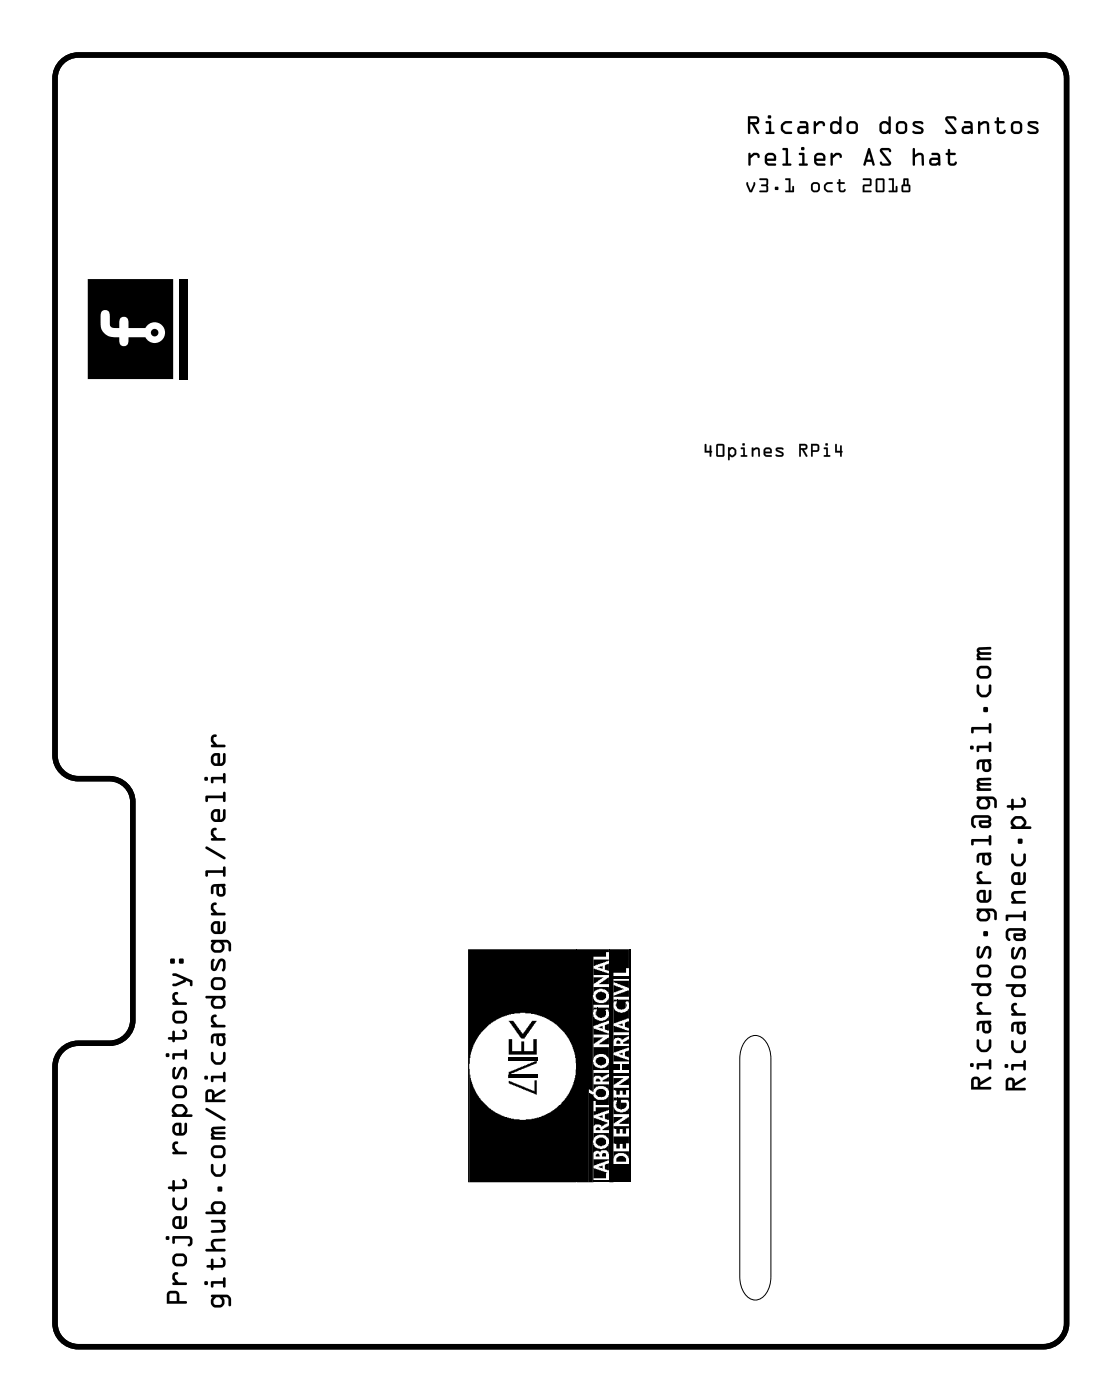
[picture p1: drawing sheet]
<svg xmlns="http://www.w3.org/2000/svg" width="72mm" height="90mm" viewBox="0 0 72 90" stroke-linecap="round" stroke-linejoin="round" font-family="sans-serif">
<path d="M4.2 3.8l.4-.2 .4-.1h62a1.5 1.5 0 0 1 1.5 1.5v80a1.5 1.5 0 0 1-1.5 1.5h-62a1.5 1.5 0 0 1-1.5-1.5v-16.5a1.5 1.5 0 0 1 1.5-1.5h2a1.5 1.5 0 0 0 1.5-1.5v-14a1.5 1.5 0 0 0-1.5-1.5h-2a1.5 1.5 0 0 1-1.5-1.5v-43.5l.1-.4 .2-.4z" fill="none" stroke="#000" stroke-width=".35"/>
<path d="M4.2 3.8l.4-.2 .4-.1h62a1.5 1.5 0 0 1 1.5 1.5v80a1.5 1.5 0 0 1-1.5 1.5h-62a1.5 1.5 0 0 1-1.5-1.5v-16.5a1.5 1.5 0 0 1 1.5-1.5h2a1.5 1.5 0 0 0 1.5-1.5v-14a1.5 1.5 0 0 0-1.5-1.5h-2a1.5 1.5 0 0 1-1.5-1.5v-43.5l.1-.4 .2-.4zM37 61v15M39.1 61v15M40.4 61v15M47.9 66.8a.8 .8 0 0 1 .8-.2 .8 .8 0 0 1 .6 .6l.2 .8v14a1.39 1.39 0 0 1-1 1.5 1.27 1.27 0 0 1-1-1.5v-14l.1-.4z" fill="none" stroke="#000" stroke-width=".06"/>
<g fill="#000">
<path d="M11.5 17.9h.6v6.5h-.6zM30.1 61h6.9v7.3l-.2-1.1-.5-.8-.8-.8-1.2-.4-1.2-.1-1.2 .4-.5 .3-.5 .6-.5 .8-.3 1.2v7.6zM30.1 68.7l.3 1.2 .5 .8 .9 .8 .6 .3 1 .2 .8-.1 .5-.1 .7-.3 .6-.5 .4-.5 .4-.6 .2-1.2v7.3h-6.9zM32.7 68.9l1.8-.7v.2l-1.8 .6v.3zM32.7 67.9h1.8v.2h-1.8zM32.7 69.5l1.6 .6v-.7h.2v.9l-1.7-.6-.1-.1zM32.7 66.8h.2v.7h.6v-.6h.2v.6h.6v-.7h.2v1h-1.8zM32.7 65.6h.3l.5 .8h.1l.6-.8h.3l-.8 1.1h-.2zM32.7 69.1h1.8v.2h-1.8zM37.1 61h2v.2h-.2v.3h-.8v8.7l-.3-.2v6h-.7zM37.8 70.2l.3 .1 .1 .3 .2 .1 .5-.1 .2-.2v.6h-.8v-.3h-.2v5.3h-.3zM38.1 73.4l.1 .3 .3 .1h.4l.2-.3v.6l-.1-.2h-.4v.1l-.3-.1-.2 .2v1.9z"/>
<path d="M38.1 68.2l.1 .3 .3 .1h.4l.2-.3v.5h-1v1.4zM38.1 65.2l.1 .3 .3 .1h.4l.2-.3v.3l-1 .3v2.2zM38.1 64.1l.2 .3 .2 .1 .4-.1 .2-.2v.4h-1v.4zM38.1 75.9h1v.1h-1zM38.1 75l.9 .3-.1 .1v.3h-.8zM38.1 74.5h1v.1l-1 .3zM38.1 72.8h1v.4l-.3-.3-.4 .1-.3 .2zM38.1 71.8l1 .4-.4 .2-.2-.1h-.3l-.1 .1zM38.3 71.1h.8v.2l-1 .4v-.3h.2zM38.1 69.7h1v.4l-.1-.2-.2-.1h-.5l-.2 .2zM38.1 68.9h1v.1l-.4 .2-.2-.1h-.3l-.1 .1zM38.1 67.3h1v.7l-.3-.3-.4 .1-.3 .2z"/>
<path d="M38.1 66.7h.6l-.6 .4zM38.1 66.1l1 .3v.1h-1zM38.1 64.7h.3v.2h-.3zM38.1 63.4h1v.5l-.2-.3-.2-.1-.3 .1-.3 .2zM38.1 62.8h.7l-.7 .4zM38.1 62.2l1 .3v.2h-1zM38.1 61.7h1l-1 .4zM38.3 74.2l.2-.1v.2h-.2zM38.4 73.2l.1-.1h.3l.1 .1v.3l-.2 .2-.3-.1-.1-.1zM38.4 72.4h.1l.1 .2h-.3zM38.4 70h.1h.3l.1 .1v.3l-.3 .1h-.2l-.1-.2zM38.3 69.3h.2l.1 .2h-.3z"/>
<path d="M38.4 68l.1-.1h.3l.1 .2v.2l-.2 .2-.3-.1-.1-.1zM38.4 63.8l.1-.1 .4 .1v.3l-.1 .2-.4-.1-.1-.1zM38.3 64.9l.1 .4-.1-.1zM38.4 64.7v.6zM38.4 64.7h.7v.3v-.1h-.2v.4l-.2 .1h-.3zM38.4 62.1h.3v.1zM38.5 75l.2-.1v.2zM38.5 71.7h.2v.1zM38.5 66l.2-.1v.2zM38.6 67l.5-.3v.4h-.6zM38.5 63.2l.6-.4v.4zM38.7 74.1h.2v.2h-.2z"/>
<path d="M38.7 72.5l.4-.2v.3h-.4zM38.7 69.4l.4-.2v.3h-.4zM38.9 74.8h.2v.4l-.2-.1zM38.9 71.6l.2-.1v.5l-.2-.1zM38.9 65.9l.2-.1v.4l-.2-.1zM38.9 62l.2-.1v.5l-.2-.1zM38.9 65v.2zM39.2 61h1.2v1.2h-.2v.3h-.8v13.5h-.2zM39.4 74.8h1v1.2h-1zM39.4 74h1v.4l-.1-.2-.2-.1-.5 .1-.2 .2zM39.4 73h1v.5h-.2v.3h-.2v-.3h-.2v.3h-.2v-.3h-.2zM39.4 72.4h1v.1h-.2v.3h-.2v-.3h-.2v.3h-.2v-.3h-.2z"/>
<path d="M39.4 71.8h.6l-.6 .4zM39.4 71.1l.2 .3 .2 .1 .4-.1 .2-.2v.4h-1zM39.4 70.5h.2v.2l-.2 .1zM39.4 69.9h1v.1h-.2v.3h-.2v-.2h-.2v.2h-.2v-.2l-.2-.1zM39.4 69.3h.6l-.6 .4zM39.4 68.9h1v.2h-1zM39.4 68.4h.4v.4h-.4zM39.4 67.8l1 .3v.1h-1zM39.4 67.2h1v.1l-1 .4zM39.4 66.5h1l-.3 .2a.14 .14 0 0 1-.1 .1 .14 .14 0 0 1-.1-.1h-.4l-.1 .1zM39.4 65.9l1 .3v.1h-1zM39.4 64.7l.2 .3 .3 .1 .3-.1 .2-.2v.6l-1 .4z"/>
<path d="M39.4 64.2h.2v.1l-.2 .1zM39.4 64l1-.4v.4h-1zM39.4 63.3l.7 .3-.7 .2zM39.4 63h1v.5l-1-.4zM39.4 62.7h1v.2h-1zM39.6 70.8v.3v-.1zM39.6 64.4v.3v-.1zM39.6 74.4l.2-.1h.2l.2 .1v.2h-.6zM39.6 66.9l.1-.1 .1 .1 .1 .2h-.3zM39.6 70.5l.1 .7zM39.6 64.2l.1 .6zM39.7 70.5h.7v.3l-.1-.1h-.4v.6l-.2-.1z"/>
<path d="M39.7 64.2h.7v.2v-.1l-.2 .1v.4l-.3 .1-.2-.1zM39.8 65.8h.2v.1zM39.8 72.1l.6-.3v.4h-.6zM39.8 69.7l.6-.4v.4zM39.8 67.7h.2v.1zM39.9 70.9h.4l-.1 .3-.3 .1zM40 68.4h.4v.4h-.4zM40 67l.4-.2v.3h-.4zM40.2 67.6l.2-.1v.4h-.2zM40.2 65.7l.2-.1v.5l-.2-.1zM40.2 64.5h.1l-.1 .2z"/>
<path d="M48 11.7h.1l.1 .5 .2-.5h.1l-.2 .6h-.1zM48 11.7l.2 .6h.1l.2-.6h-.1l-.2 .5-.1-.5zM48.8 11.5h.4h.2v.7l-.1 .1h-.5v-.1h.4v-.2l-.3-.1 .3-.1v-.2h-.4zM48.8 11.5v.1h.4v.2l-.3 .1 .3 .1v.2h-.4v.1h.5l.1-.1v-.7h-.2zM49.8 12h.2v.2h-.2zM49.8 12v.2h.2v-.2zM50.5 11.5h.3v.7h.1v-.2l.1-.1v.5l-.5-.1v-.1h.2v-.6h-.2zM50.5 11.5v.1h.2v.6h-.2v.1l.5 .1v-.4h-.1v.2h-.1v-.7zM52.1 12a.33 .33 0 0 1 .6 0 .33 .33 0 0 1-.6 0zM52.1 12a.33 .33 0 0 0 .6 0 .33 .33 0 0 0-.6 0zM52.2 11.9v.3h.3l.1-.3zM52.2 11.9h.4l-.1 .3h-.3zM53 11.8l.2-.1h.3v.1h-.3l-.1 .2v.1l.1 .1h.3v.1h-.3l-.2-.1-.1-.1zM53 11.8v.4l.2 .1h.3v-.1h-.3l-.1-.1v-.2l.1-.1h.3v-.1h-.3zM53.9 11.5h.1v.2l.3 .1h-.3v.4h.2l.1-.1v.1a.24 .24 0 0 1-.2 .2 .24 .24 0 0 1-.2-.2v-.4h-.1l.1-.1zM53.9 11.5v.2l-.1 .1h.1v.4a.24 .24 0 0 0 .2 .2 .24 .24 0 0 0 .2-.2v-.1l-.1 .1h-.2v-.4h.3l-.3-.1v-.2zM55.4 11.5h.5h.1v.4l-.5 .1v.2h.5v.2h-.6l.1-.5 .4-.1v-.2h-.4zM55.4 11.5l.1 .1h.4v.3h-.4l-.1 .5h.6v-.2h-.5v-.2l.5-.1v-.4h-.1zM56.3 11.5h.4h.1v.7v.1h-.5zM56.3 11.5v.8h.5v-.1v-.7h-.1zM56.4 11.6v.6h.3v-.6zM56.4 11.6h.3v.6h-.3zM57.1 11.5h.3v.7h.2v-.2v-.1v.5l-.5-.1v-.1h.2v-.6h-.2zM57.1 11.5v.1h.2v.6h-.2v.1l.5 .1v-.4v.2h-.2v-.7zM58.1 11.5h.3v.3l.1 .2-.1 .3h-.5zM58.1 11.5l-.2 .8h.5l.1-.3-.1-.2v-.3zM58 12v.2h.4v-.2zM58 12h.4v.2h-.4zM58.2 11.6v.2h.1v-.2zM58.2 11.6h.1v.2h-.1z"/>
<path d="M48 11.7h.1l.1 .5 .2-.5h.1l-.2 .6h-.1zM48.8 11.5h.4h.2v.7l-.1 .1h-.5v-.1h.4v-.2l-.3-.1 .3-.1v-.2h-.4zM49.8 12h.2v.2h-.2zM50.5 11.5h.3v.7h.1v-.2h.1v.4l-.5-.1v-.1h.2v-.6h-.2zM52.1 12a.33 .33 0 0 1 .6 0 .33 .33 0 0 1-.6 0zM52.2 11.9v.3h.3l.1-.3zM53 11.8l.2-.1h.3l-.4 .2v.2l.1 .1 .3 .1v.1h-.3a.32 .32 0 0 1-.2-.6zM53.9 11.5h.1v.2l.3 .1h-.3v.4h.3a.23 .23 0 0 1-.2 .2 .23 .23 0 0 1-.2-.2v-.4h-.1l.1-.1zM55.4 11.5h.5h.1v.4l-.5 .1v.2h.5v.2h-.6l.1-.5 .4-.1v-.2h-.4zM56.3 11.5h.4h.1v.7v.1h-.5zM56.4 11.6v.6h.3v-.6zM57.1 11.5h.3v.7h.2v-.2v.4l-.5-.1v-.1h.2v-.6h-.2zM58.1 11.5h.3v.3l.1 .2-.1 .3h-.5zM58 12v.2h.4v-.2zM58.2 11.6v.2h.1v-.2z"/>
<path d="M48.1 7.5h.5a.27 .27 0 0 1 .2 .3 .27 .27 0 0 1-.3 .2l.3 .6h-.1l-.4-.6h-.1v.5l-.1 .1zM48.1 7.5v1.1l.1-.1v-.5h.1l.4 .6h.1l-.3-.6a.26 .26 0 0 0 .3-.2 .26 .26 0 0 0-.2-.3zM48.2 7.6v.2h.4v-.2zM48.2 7.6h.4v.2h-.4zM49.2 7.8h.3l.1 .7h.2l-.1 .1h-.5v-.1h.2v-.6h-.2zM49.2 7.8v.1h.2v.6h-.2v.1h.5v-.1h-.1l-.1-.7zM49.3 7.5a.15 .15 0 0 1 .3 0 .15 .15 0 0 1-.3 0zM49.3 7.5a.15 .15 0 0 0 .3 0 .15 .15 0 0 0-.3 0zM50.2 7.9l.3-.1h.4v.1h-.4l-.2 .2v.2l.2 .2h.4v.1h-.5a.42 .42 0 0 1-.2-.7zM50.2 7.9v.2v.4l.2 .1h.5v-.1h-.4l-.2-.2v-.2l.2-.2h.4v-.1h-.4zM51.4 7.8h.4l.1 .2v.6h-.5a.27 .27 0 0 1-.2-.2 .27 .27 0 0 1 .2-.3h.4v-.1l-.4-.1zM51.4 7.8v.1l.4 .1v.1h-.4a.26 .26 0 0 0-.2 .3 .26 .26 0 0 0 .2 .2h.5v-.6l-.1-.2zM51.4 8.3v.2l.4-.1v-.2zM51.4 8.3l.4-.1v.2l-.4 .1zM52.3 7.8h.1v.1l.2-.1a.27 .27 0 0 1 .3 0 .27 .27 0 0 1 .1 .3h-.1l-.1-.2h-.1l-.3 .2v.5h-.1zM52.3 7.8v.8h.1v-.5l.3-.2h.1l.2 .2a.2 .2 0 0 0 0-.2 .2 .2 0 0 0-.2-.1h-.2l-.2 .1v-.1zM53.4 7.9l.2-.1 .3 .1v-.4h.1v1.1l-.1-.1-.3 .1-.2-.1-.1-.2zM53.4 7.9l-.1 .4 .1 .2 .2 .1 .3-.1 .1 .1v-1.1h-.1v.4l-.3-.1zM53.5 8v.4l.2 .1 .2-.2v-.2l-.2-.2zM53.5 8l.2-.1 .2 .2v.2l-.2 .2-.2-.1zM54.4 8.2a.42 .42 0 0 1 .8 0 .42 .42 0 0 1-.8 0zM54.4 8.2a.42 .42 0 0 0 .8 0 .42 .42 0 0 0-.8 0zM54.6 8v.4h.3l.1-.4-.1-.1zM54.6 8l.3-.1 .1 .1-.1 .4h-.3zM56.6 7.9l.2-.1 .3 .1v-.4h.1v1.1l-.1-.1-.4 .1-.1-.1-.1-.2zM56.6 7.9l-.1 .4 .1 .2 .1 .1 .4-.1 .1 .1v-1.1h-.1v.4l-.3-.1zM56.7 8v.4l.2 .1 .2-.2v-.2l-.2-.2zM56.7 8l.2-.1 .2 .2v.2l-.2 .2-.2-.1zM57.5 8.2a.45 .45 0 0 1 .9 0 .45 .45 0 0 1-.9 0zM57.5 8.2a.45 .45 0 0 0 .9 0 .45 .45 0 0 0-.9 0zM57.7 8v.4h.4v-.4l-.1-.1zM57.7 8l.3-.1 .1 .1v.4h-.4zM58.7 7.8h.5l.1 .1v.1h-.5l.4 .2a.23 .23 0 0 1 .1 .2 .23 .23 0 0 1-.2 .2l-.5-.1 .1-.1 .4 .1 .1-.1-.5-.3-.1-.1zM58.7 7.8v.3l.5 .3-.1 .1-.4-.1-.1 .1 .2 .1 .5-.1v-.2l-.5-.3h.5v-.1l-.2-.1zM60.8 7.5h.5l.1 .1v.1l-.1-.1h-.4l.6 .8-.1 .2h-.5l-.2-.1 .1-.2 .1 .2 .4-.1-.5-.7zM60.8 7.5v.2l.5 .7-.4 .1-.1-.2-.1 .2 .2 .1h.5l.1-.2-.6-.8h.4l.1 .1v-.1l-.1-.1zM62 7.8h.4l.1 .2v.6h-.5a.27 .27 0 0 1-.2-.2 .27 .27 0 0 1 .2-.3h.4l-.1-.1-.3-.1zM62 7.8v.1l.3 .1 .1 .1h-.4a.26 .26 0 0 0-.2 .3 .26 .26 0 0 0 .2 .2h.5v-.6l-.1-.2zM62 8.3v.2l.4-.1-.1-.2zM62 8.3l.3-.1 .1 .2-.4 .1zM62.9 7.8h.1v.1a.33 .33 0 0 1 .6 .1v.6h-.2v-.6l-.2-.1-.2 .2v.5h-.1zM62.9 7.8v.8h.1v-.5l.2-.2 .2 .1v.6h.1l.1-.6a.27 .27 0 0 0-.5-.2l-.1 .1v-.1zM64.1 7.6h.1v.2l.4 .1h-.4v.5l.2 .1 .2-.2v.1a.3 .3 0 0 1-.3 .2 .3 .3 0 0 1-.3-.2v-.5h-.1l.1-.1zM64.1 7.6l-.1 .2-.1 .1h.1v.5a.31 .31 0 0 0 .3 .2 .31 .31 0 0 0 .3-.2v-.1l-.2 .2-.2-.1v-.5h.4l-.4-.1v-.2zM64.9 8.2a.45 .45 0 0 1 .9 0 .45 .45 0 0 1-.9 0zM64.9 8.2a.45 .45 0 0 0 .9 0 .45 .45 0 0 0-.9 0zM65.1 8v.4h.4v-.4l-.1-.1zM65.1 8l.3-.1 .1 .1v.4h-.4zM66.1 7.8h.5l.1 .1v.1h-.5l.4 .2a.23 .23 0 0 1 .1 .2 .23 .23 0 0 1-.2 .2l-.5-.1 .1-.1 .4 .1 .1-.1-.5-.3-.1-.1zM66.1 7.8v.3l.5 .3-.1 .1-.4-.1-.1 .1 .2 .1 .5-.1v-.2l-.5-.3h.5v-.1l-.2-.1z"/>
<path d="M48.1 7.5h.5a.26 .26 0 0 1 .2 .3 .26 .26 0 0 1-.3 .2l.3 .6h-.1l-.4-.6h-.1v.5l-.1 .1zM48.2 7.6v.2h.4v-.2zM49.2 7.8h.3l.1 .7h.2l-.1 .1h-.5v-.1h.2v-.6h-.2zM49.3 7.5a.15 .15 0 0 1 .3 0 .15 .15 0 0 1-.3 0zM50.2 7.9l.3-.1h.4v.1h-.4l-.2 .2v.2l.2 .1 .4 .1v.1h-.4a.41 .41 0 0 1-.3-.7zM51.4 7.8h.4l.1 .2v.6h-.5a.26 .26 0 0 1-.2-.2 .26 .26 0 0 1 .2-.3h.4v-.1l-.4-.1zM51.4 8.3v.2l.4-.1v-.2zM52.3 7.8h.1v.1l.2-.1a.27 .27 0 0 1 .3 0 .27 .27 0 0 1 .1 .3h-.1l-.1-.2h-.1l-.3 .2v.5h-.1zM53.4 7.9l.2-.1 .3 .1v-.4h.1v1.1l-.1-.1-.3 .1-.2-.1-.1-.2zM53.5 8v.4l.2 .1 .2-.2v-.2l-.2-.2zM54.4 8.2a.42 .42 0 0 1 .8 0 .42 .42 0 0 1-.8 0zM54.6 8v.4h.3l.1-.4-.1-.1zM56.6 7.9l.2-.1 .3 .1v-.4h.1v1.1l-.1-.1-.4 .1-.1-.1-.1-.2zM56.7 8v.4l.2 .1 .2-.2v-.2l-.2-.2zM57.5 8.2a.45 .45 0 0 1 .9 0 .45 .45 0 0 1-.9 0zM57.7 8v.4h.4v-.4l-.1-.1zM58.7 7.8h.5l.1 .1v.1h-.5l.4 .2a.23 .23 0 0 1 .1 .2 .23 .23 0 0 1-.2 .2l-.5-.1 .1-.1 .4 .1 .1-.1-.5-.3zM60.8 7.5h.5l.1 .1v.1l-.1-.1h-.4l.6 .8-.1 .2h-.5l-.2-.1 .1-.2 .1 .2 .4-.1-.5-.7zM62 7.8h.4l.1 .2v.6h-.5a.26 .26 0 0 1-.2-.2 .26 .26 0 0 1 .2-.3h.4l-.1-.1-.3-.1zM62 8.3v.2l.4-.1-.1-.2zM62.9 7.8h.1v.1a.32 .32 0 0 1 .3-.1 .32 .32 0 0 1 .3 .2v.6h-.2v-.6l-.2-.1-.2 .2v.5h-.1zM64.1 7.6h.1v.2l.4 .1h-.4v.5h.4a.29 .29 0 0 1-.3 .2 .29 .29 0 0 1-.3-.2v-.5h-.1l.1-.1zM64.9 8.2a.45 .45 0 0 1 .9 0 .45 .45 0 0 1-.9 0zM65.1 8v.4h.4v-.4l-.1-.1zM66.1 7.8h.5l.1 .1v.1h-.5l.4 .2a.23 .23 0 0 1 .1 .2 .23 .23 0 0 1-.2 .2l-.5-.1 .1-.1 .4 .1 .1-.1-.5-.3z"/>
<path d="M48.1 9.8h.1v.2l.2-.2a.27 .27 0 0 1 .3 0 .27 .27 0 0 1 .1 .3h-.1l-.1-.1h-.1l-.3 .2v.4h-.1zM48.1 9.8v.8h.1v-.4l.3-.2h.1l.2 .1a.2 .2 0 0 0 0-.2 .2 .2 0 0 0-.2-.1h-.2l-.2 .2v-.2zM49.2 9.9l.2-.1 .4 .1 .1 .4-.6 .1 .1 .1h.4l.1 .1-.5 .1-.2-.1-.1-.2zM49.2 9.9l-.1 .5 .1 .2h.2h.4v-.1h-.4l-.1-.1 .5-.1v-.4l-.4-.1zM49.3 10v.2h.4l-.1-.2zM49.3 10h.3l.1 .2h-.4zM50.3 9.5l.3 .1v.9h.2v.1h-.5v-.1h.2v-.8h-.2zM50.3 9.5v.1l.2 .1v.8h-.2v.1h.5v-.1h-.2v-.9zM51.3 9.8l.4 .1v.6h.2v.1h-.6l.1-.1h.1v-.5h-.1zM51.3 9.8l.1 .2h.1v.5h-.1l-.1 .1h.6v-.1h-.2v-.6zM51.5 9.6a.12 .12 0 0 1 .2 0 .12 .12 0 0 1-.2 0zM51.5 9.5a.12 .12 0 0 0 .2 0 .12 .12 0 0 0-.2 0zM52.4 9.9l.2-.1 .4 .1v.4l-.5 .1 .1 .1h.4v.1l-.4 .1-.2-.1-.1-.2zM52.4 9.9l-.1 .5 .1 .2h.2h.4v-.1h-.4l-.1-.1 .5-.1v-.4l-.4-.1zM52.5 10v.2h.4l-.1-.2zM52.5 10h.3l.1 .2h-.4zM53.4 9.8h.1v.2l.2-.2a.27 .27 0 0 1 .3 0 .27 .27 0 0 1 .1 .3h-.1l-.1-.1h-.1l-.3 .2v.4h-.1zM53.4 9.8v.8h.1v-.4l.3-.2h.1l.1 .1a.2 .2 0 0 0 .1-.2 .2 .2 0 0 0-.2-.1h-.2l-.2 .2v-.2zM55.8 9.5l.1 .1 .3 1h-.1l-.1-.2h-.3l-.1 .2h-.1zM55.8 9.5l-.3 1.1h.1l.1-.2h.3l.1 .2h.1l-.3-1zM55.8 9.8l-.1 .5h.3zM55.8 9.8l.2 .5h-.3zM56.6 9.6l.5-.1 .1 .1v.2l-.1-.1h-.4l.6 .7-.1 .2-.5 .1-.2-.2 .1-.1 .1 .1h.4l-.5-.7zM56.6 9.6v.2l.5 .7h-.4l-.1-.1-.1 .1 .2 .1h.5l.1-.2-.6-.7h.4l.1 .1v-.2l-.1-.1zM58.7 9.5l.1 .1v.3a.33 .33 0 0 1 .6 .1v.6h-.2v-.6h-.2l-.2 .1v.5h-.1zM58.7 9.5v1.1h.1v-.5l.2-.1h.2v.6h.2v-.6a.27 .27 0 0 0-.5-.1h-.1v-.3zM59.9 9.8h.4l.1 .2v.6l-.5 .1a.27 .27 0 0 1-.2-.3 .27 .27 0 0 1 .2-.3h.4v-.1h-.4zM59.9 9.8v.2h.4v.1h-.4a.26 .26 0 0 0-.2 .3 .26 .26 0 0 0 .2 .2h.5v-.6l-.1-.2zM59.9 10.3v.2l.4-.1-.1-.1zM59.9 10.3h.3l.1 .1-.4 .1zM60.9 9.6h.1l.1 .2 .3 .1-.3 .1v.5h.2l.1-.1 .1 .1a.3 .3 0 0 1-.3 .2 .3 .3 0 0 1-.3-.3v-.4l-.1-.1 .1-.1zM60.9 9.6v.2l-.1 .1 .1 .1v.4a.31 .31 0 0 0 .3 .3 .31 .31 0 0 0 .3-.2l-.1-.1-.1 .1h-.2l-.1-.5 .4-.1-.4-.1v-.2z"/>
<path d="M48.1 9.8h.1v.2l.2-.2a.27 .27 0 0 1 .3 0 .27 .27 0 0 1 .1 .3h-.1l-.1-.1h-.1l-.3 .2v.4h-.1zM49.2 9.9l.2-.1 .4 .1v.4l-.5 .1 .1 .1h.4v.1h-.4h-.2l-.1-.2zM49.3 10v.2h.4l-.1-.2zM50.3 9.5l.3 .1v.9h.2v.1h-.5v-.1h.2v-.8l-.2-.1zM51.3 9.8l.4 .1v.6h.2v.1h-.6l.1-.1h.1v-.5h-.1zM51.5 9.6a.12 .12 0 0 1 .2 0 .12 .12 0 0 1-.2 0zM52.4 9.9l.2-.1 .4 .1v.4l-.5 .1 .1 .1h.4v.1h-.4h-.2l-.1-.2zM52.5 10v.2h.4l-.1-.2zM53.4 9.8h.1v.2l.2-.2a.27 .27 0 0 1 .3 0 .27 .27 0 0 1 .1 .3h-.1l-.1-.1h-.1l-.3 .2v.4h-.1zM55.8 9.5l.1 .1 .3 1h-.1l-.1-.2h-.3l-.1 .2h-.1zM55.8 9.8l-.1 .5h.3zM56.6 9.6l.5-.1 .1 .1v.2l-.1-.1h-.4l.6 .7-.1 .2-.5 .1-.2-.2 .1-.1 .1 .1h.4l-.5-.7zM58.7 9.5l.1 .1v.3a.32 .32 0 0 1 .3-.1 .32 .32 0 0 1 .3 .2v.6h-.2v-.6h-.1l-.3 .1v.5h-.1zM59.9 9.8h.4l.1 .2v.6l-.5 .1a.26 .26 0 0 1-.2-.3 .26 .26 0 0 1 .2-.3h.4v-.1h-.4zM59.9 10.3v.2l.4-.1-.1-.1zM60.9 9.6h.1l.1 .2 .3 .1-.3 .1v.5l.4-.1a.29 .29 0 0 1-.3 .3 .29 .29 0 0 1-.3-.3v-.4l-.1-.1 .1-.1z"/>
<path d="M5.6 17.9v6.5h5.5v-6.5zM6.5 20a.3 .3 0 0 1 .4-.1 .3 .3 0 0 1 .2 .4v.4a.3 .3 0 0 0 .3 .4h.3a.65 .65 0 0 1 .1-.7 .3 .3 0 0 1 .3 0 .3 .3 0 0 1 .2 .3v.4h1a.67 .67 0 0 1 1.1-.2 .67 .67 0 0 1 0 1 .67 .67 0 0 1-1.1-.2h-1v.2a.3 .3 0 0 1-.3 .3 .3 .3 0 0 1-.3-.3v-.2a.92 .92 0 0 1-1.2-1z"/>
<path d="M45.3 28.5l.1 .1v.4h.2v-.4h.1l.1 .4-.1 .4-.1-.1v-.2h-.3zM45.3 28.5v.6h.3l.1 .2 .1-.3-.1-.3h-.1v.3h-.2v-.4zM46 28.6l.4-.1 .1 .1 .1 .6-.1 .1h-.5zM46.1 28.6l-.1 .7h.5v-.7zM46.1 28.6v.6h.3v-.6zM46.1 28.6h.3v.6h-.3zM46.8 28.7l.1 .1 .2-.1 .2 .3v.3l-.2 .1-.2-.1-.1 .3zM46.8 28.7v.9l.1-.3 .1 .1 .2-.1 .1-.1v-.2l-.2-.3-.2 .1zM47 28.8l-.1 .3 .2 .2 .1-.1v-.2zM47 28.8l.2 .2v.2l-.1 .1-.2-.2zM47.6 28.8h.3v.4l.1 .1v.1l-.4-.1 .2-.1v-.3h-.2zM47.6 28.8l.2 .1v.3l-.2 .1h.4l-.1-.1v-.4zM47.7 28.6a.1 .1 0 0 1 .2 0 .1 .1 0 0 1-.2 0zM47.7 28.6a.1 .1 0 0 0 .2 0 .1 .1 0 0 0-.2 0zM48.3 28.8h.1a.24 .24 0 0 1 .4 .1v.4h-.1v-.4h-.1l-.2 .1v.3l-.1 .1zM48.3 28.8v.5h.1v-.3l.2-.1h.1v.4h.1v-.5h-.2h-.2zM49.1 28.8l.2-.1 .2 .1 .1 .3h-.4v.1h.4v.1h-.5zM49.1 28.8v.5h.5l-.4-.1 .4-.1-.1-.3h-.2zM49.2 28.9v.1h.3l-.1-.1zM49.2 28.9h.2l.1 .1h-.3zM49.9 28.8h.4v.1h-.3l.3 .1a.17 .17 0 0 1 .1 .2 .17 .17 0 0 1-.2 .2l-.4-.1 .1-.1h.3l-.3-.2zM49.9 28.8v.2l.4 .2h-.4v.1h.4v-.2l-.4-.2h.4v-.1zM51.3 28.5h.4a.19 .19 0 0 1 .2 .2 .19 .19 0 0 1-.2 .2l.2 .4h-.1l-.3-.4v.4l-.1 .1zM51.4 28.5v.8l.1-.4 .3 .4h.1l-.3-.4a.19 .19 0 0 0 .3-.1 .19 .19 0 0 0-.2-.3zM51.5 28.6v.2h.3l-.1-.2zM51.5 28.6h.2l.1 .2h-.3zM52.1 28.5h.4l.1 .2v.3h-.4v.4zM52.1 28.5l.1 .8v-.3h.4v-.3l-.1-.2zM52.2 28.6v.3h.3v-.2zM52.2 28.6h.3v.3h-.3zM52.9 28.8h.3v.4l.1 .1v.1l-.4-.1 .2-.1v-.3h-.1zM52.9 28.8h.1l.1 .1v.3l-.2 .1h.4l-.1-.1v-.4zM53 28.6a.1 .1 0 0 1 .2 0 .1 .1 0 0 1-.2 0zM53 28.6a.1 .1 0 0 0 .2 0 .1 .1 0 0 0-.2 0zM53.7 28.5l.1 .1v.4h.2v-.4h.1v.4v.4l-.1-.1v-.2h-.3zM53.7 28.5v.6h.3l.1 .2v-.3v-.3h-.1v.3h-.2v-.4z"/>
<path d="M45.3 28.5l.1 .1v.4h.2v-.4h.1l.1 .4-.1 .3-.1-.2h-.3zM46.1 28.6h.4v.7h-.5zM46.1 28.6v.6h.3v-.6zM46.8 28.7l.1 .1 .2-.1 .2 .2a.32 .32 0 0 1-.2 .5l-.2-.1v.2h-.1zM47 28.8l-.1 .3 .2 .2 .1-.1v-.2zM47.6 28.8h.3v.4l.1 .1h-.4l.2-.1v-.3h-.2zM47.7 28.6a.1 .1 0 0 1 .2 0 .1 .1 0 0 1-.2 0zM48.3 28.8h.1a.23 .23 0 0 1 .2-.1 .23 .23 0 0 1 .2 .2v.4h-.1v-.4h-.1l-.2 .1v.3h-.1zM49.1 28.8h.2h.2l.1 .3-.4 .1h.4v.1h-.5zM49.2 28.9v.1h.3l-.1-.1zM49.9 28.8h.4v.1h-.4l.4 .1a.16 .16 0 0 1 .1 .2 .16 .16 0 0 1-.2 .2l-.4-.1 .1-.1h.3l-.3-.2zM51.4 28.5h.3a.19 .19 0 0 1 .2 .2 .19 .19 0 0 1-.2 .2l.2 .4h-.1l-.3-.4v.4h-.1zM51.5 28.6v.2h.3l-.1-.2zM52.1 28.5h.4l.1 .2v.3h-.4v.4zM52.2 28.6v.3h.3v-.3zM52.9 28.8h.3v.4l.1 .1h-.4l.2-.1v-.3h-.1zM53 28.6a.1 .1 0 0 1 .2 0 .1 .1 0 0 1-.2 0zM53.7 28.5l.1 .1v.4h.2v-.4h.1v.4v.3l-.1-.2h-.3z"/>
<path d="M62.5 69.3a.31 .31 0 0 1 .3-.1 .31 .31 0 0 1 .2 .3l.6-.3 .1 .1-.7 .4v.1h.6l.1 .2h-1.3zM62.6 69.4v.4h.2v-.4zM62.8 68.3h.7v-.2h.1l.1 .6h-.1l-.1-.2h-.6v.2h-.1zM62.3 68.4a.15 .15 0 0 1 .3 0 .15 .15 0 0 1-.3 0zM62.8 66.8h.1v.4l.2 .2h.3l.1-.1 .1-.5h.1v.4a.48 .48 0 0 1-.5 .4 .48 .48 0 0 1-.4-.4zM62.8 65.7l.8-.1 .1 .6a.3 .3 0 0 1-.3 .2 .3 .3 0 0 1-.3-.2v-.4h-.1h-.1v.4h-.1zM63.3 65.8v.4h.2v-.3l-.1-.1zM62.8 64.5l.2-.1h.1l-.2 .2v.2l.3 .2h.4l.1 .2h-.9v-.1l.1-.1-.1-.2zM62.4 63.2h1.2l.1 .1h-.1l.1 .2v.3l-.2 .2h-.6l-.1-.3 .1-.4h-.4zM63.1 63.4l-.2 .1 .1 .3h.5v-.3l-.1-.1zM62.7 62.4a.5 .5 0 0 1 1 0 .5 .5 0 0 1-1 0zM63 62.2l-.1 .3 .1 .1h.4h.1v-.3l-.1-.1zM62.9 60.8a.11 .11 0 0 1 .1 .1 .11 .11 0 0 1-.1 .1l.1 .4 .2-.5a.26 .26 0 0 1 .3-.1 .26 .26 0 0 1 .2 .2l-.1 .6h-.1v-.2v-.4h-.1l-.2 .5a.21 .21 0 0 1-.3 .1 .21 .21 0 0 1-.1-.2v-.4zM63.2 59.9h.3v.2h-.3zM62.8 58.4h1.1l.1 .2v.5h-.1l-.1-.5-.3-.1 .1 .3-.1 .3-.2 .1h-.4l-.1-.2v-.3l.1-.2h-.1zM63.1 58.6l-.2 .1v.2l.2 .1h.3v-.3l-.1-.1zM62.9 57.3l.2-.1h.2l.1 .6 .1-.1v-.5h.2l-.1 .6-.2 .2h-.5l-.1-.3v-.3zM63 57.4l-.1 .3 .3 .1v-.5zM62.8 56.1l.2-.1h.1l-.2 .2v.2l.3 .2h.4l.1 .2h-.9v-.1l.1-.1-.1-.2zM62.8 54.9l.8-.1 .1 .6a.3 .3 0 0 1-.3 .2 .3 .3 0 0 1-.3-.2v-.4h-.1h-.1v.4h-.1zM63.3 55v.4h.2v-.3l-.1-.1zM62.4 53.9h1.1v-.2h.1l.1 .6h-.1l-.1-.2h-.9v.2h-.1zM62.5 52.5l.2-.1 .9 .1 .1 .6-.2 .1h-.4a.29 .29 0 0 1-.2-.2 .29 .29 0 0 1 .1-.3h.4l.1-.1-.1-.1-.8 .1v.1v.3a.11 .11 0 0 1 .1 .1 .11 .11 0 0 1-.1 .1l-.2-.3zM63.1 52.9v.1h.4v-.1zM62.8 51.2h1.1l.1 .2v.5h-.1l-.1-.5-.3-.1 .1 .3-.1 .3-.2 .1h-.4l-.1-.2v-.3l.1-.2h-.1zM63.1 51.4l-.2 .1v.2l.2 .1h.3v-.3l-.1-.1zM62.8 50.1l.9-.1-.1 .1-.7 .1 .1 .1h.7l-.1 .2h-.7l.1 .2h.6l.1 .1h-.9zM62.8 48.9l.8-.1 .1 .6a.3 .3 0 0 1-.3 .2 .3 .3 0 0 1-.3-.2v-.4h-.1h-.1v.4h-.1zM63.3 49v.4h.2v-.3l-.1-.1zM62.8 47.9h.7v-.2h.1l.1 .6h-.1l-.1-.2h-.6v.2h-.1zM62.3 48a.15 .15 0 0 1 .3 0 .15 .15 0 0 1-.3 0zM62.4 46.7h1.1v-.2h.1l.1 .6h-.1l-.1-.2h-.9v.2h-.1zM63.2 45.5h.3v.2h-.3zM62.8 44h.1v.4l.2 .2h.3l.1-.1 .1-.5h.1v.4a.48 .48 0 0 1-.5 .4 .48 .48 0 0 1-.4-.4zM62.7 43.2a.5 .5 0 0 1 1 0 .5 .5 0 0 1-1 0zM63 43l-.1 .3 .1 .1h.4h.1v-.3l-.1-.1zM62.8 41.7l.9-.1-.1 .1-.7 .1 .1 .1h.7l-.1 .2h-.7l.1 .2h.6l.1 .1h-.9z"/>
<path d="M62.5 69.3a.31 .31 0 0 1 .3-.1 .31 .31 0 0 1 .2 .3l.6-.3 .1 .1-.7 .4v.1h.6l.1 .2h-1.3zM62.5 69.3l-.1 .7h1.3l-.1-.2h-.6v-.1l.7-.4-.1-.1-.6 .3a.3 .3 0 0 0-.2-.3 .3 .3 0 0 0-.3 .1zM62.6 69.4v.4h.2v-.4zM62.6 69.4h.2v.4h-.2zM62.8 68.3h.7v-.2h.1l.1 .6h-.1l-.1-.2h-.6v.2h-.1zM62.8 68.3v.4h.1v-.2h.6l.1 .2h.1l-.1-.6h-.1v.2zM62.3 68.4a.15 .15 0 0 1 .3 0 .15 .15 0 0 1-.3 0zM62.3 68.4a.15 .15 0 0 0 .3 0 .15 .15 0 0 0-.3 0zM62.8 66.8h.1v.4l.2 .2h.2l.2-.2v-.4h.1v.6a.48 .48 0 0 1-.4 .2 .48 .48 0 0 1-.4-.3zM62.8 66.8v.5l.2 .3h.4l.2-.2v-.6h-.1v.4l-.2 .2h-.2l-.2-.1v-.5zM62.8 65.7l.8-.1 .1 .6a.3 .3 0 0 1-.3 .2 .3 .3 0 0 1-.3-.2v-.4h-.1h-.1v.4h-.1zM62.8 65.7v.5h.1v-.4h.1h.1v.4a.3 .3 0 0 0 .3 .2 .3 .3 0 0 0 .3-.2l-.1-.6zM63.3 65.8v.4h.2v-.3l-.1-.1zM63.3 65.8h.1l.1 .1v.3h-.2zM62.8 64.5l.2-.1a.09 .09 0 0 1 .1 .1 .09 .09 0 0 1-.1 0l-.1 .3 .3 .2h.4l.1 .2h-.9v-.1l.1-.1-.1-.2zM62.8 64.5v.3l.1 .2-.1 .1v.1h.9l-.1-.2h-.4l-.3-.2v-.2l.2-.2h-.1zM62.4 63.2h1.2l.1 .1h-.1l.1 .2v.3l-.2 .2h-.6l-.1-.3 .1-.4h-.4zM62.4 63.2l.1 .1h.4l-.1 .4 .1 .3h.6l.2-.2v-.3l-.1-.2h.1l-.1-.1zM63.1 63.4l-.2 .1 .1 .3h.5v-.3l-.1-.1zM63.1 63.4h.3l.1 .2v.2h-.5l-.1-.3zM62.7 62.4a.5 .5 0 0 1 1 0 .5 .5 0 0 1-1 0zM62.8 62.4a.47 .47 0 0 0 .9 0 .47 .47 0 0 0-.9 0zM63 62.2l-.1 .3 .1 .1h.4h.1v-.3l-.1-.1zM63 62.2h.4l.1 .1v.3h-.1h-.4l-.1-.1zM62.9 60.8a.11 .11 0 0 1 .1 .1 .11 .11 0 0 1-.1 .1l.1 .4 .2-.5a.26 .26 0 0 1 .3-.1 .26 .26 0 0 1 .2 .2v.5l-.1 .1h-.1v-.6h-.1l-.3 .5-.2 .1-.1-.2v-.4zM62.9 60.8l-.1 .2v.4a.21 .21 0 0 0 .1 .2 .21 .21 0 0 0 .3-.1l.2-.5h.1v.4v.2h.1l.1-.2v-.5l-.2-.1h-.2l-.3 .6-.1-.4a.09 .09 0 0 0 .1-.1 .09 .09 0 0 0-.1-.1zM63.2 59.9h.3v.2h-.3zM63.2 59.9v.2h.3v-.2zM62.8 58.4h1.1l.1 .2v.5h-.1l-.1-.5-.3-.1 .1 .3-.1 .3-.2 .1h-.4l-.1-.2v-.3l.1-.2h-.1zM62.8 58.4v.1h.1l-.1 .2v.3l.1 .2h.4l.2-.1 .1-.3-.1-.3 .3 .1 .1 .5h.1v-.5l-.1-.2zM63.1 58.6l-.2 .1v.2l.2 .1h.3v-.3l-.1-.1zM63.1 58.6h.2l.1 .1v.3h-.3l-.2-.1v-.2zM62.9 57.3l.2-.1h.2l.1 .6 .1-.1v-.5h.2l-.1 .7-.2 .1h-.5l-.1-.3v-.3zM62.9 57.3l-.1 .1v.3l.1 .3h.5l.2-.2 .1-.6h-.2v.5l-.1 .1-.1-.6h-.2zM63 57.4l-.1 .3 .3 .1v-.5zM63 57.4l.2-.1v.5l-.3-.1zM62.8 56.1l.2-.1a.09 .09 0 0 1 .1 .1 .09 .09 0 0 1-.1 0l-.1 .3 .3 .2h.4l.1 .2h-.9v-.1l.1-.1-.1-.2zM62.8 56.1v.3l.1 .2-.1 .1v.1h.9l-.1-.2h-.4l-.3-.2v-.2l.2-.2h-.1zM62.8 54.9l.8-.1 .1 .6a.3 .3 0 0 1-.3 .2 .3 .3 0 0 1-.3-.2v-.4h-.1h-.1v.4h-.1zM62.8 54.9v.5h.1v-.4h.1h.1v.4a.3 .3 0 0 0 .3 .2 .3 .3 0 0 0 .3-.2l-.1-.6zM63.3 55v.4h.2v-.3l-.1-.1zM63.3 55h.1l.1 .1v.3h-.2zM62.4 53.9h1.1v-.2h.1l.1 .6h-.1l-.1-.2h-.9v.2h-.1zM62.4 53.9l.1 .4h.1v-.2h.9l.1 .2h.1l-.1-.6h-.1v.2zM62.5 52.5l.2-.1h.7l.2 .1 .1 .6-.2 .1h-.4a.29 .29 0 0 1-.2-.2 .29 .29 0 0 1 .1-.3h.4l.1-.1-.1-.1-.8 .1v.3l.1 .2-.1 .1-.2-.3zM62.5 52.5a.44 .44 0 0 0 .2 .7v-.1l-.1-.2v-.3l.8-.1 .1 .1-.1 .1h-.5a.31 .31 0 0 0 .2 .5h.3a.25 .25 0 0 0 .3-.1 .25 .25 0 0 0-.1-.3l.1-.3-.2-.1h-.8zM63.1 52.9v.1h.4v-.1zM63.1 52.9h.4v.1h-.4zM62.8 51.2h1.1l.1 .2v.5h-.1l-.1-.5-.3-.1 .1 .3-.1 .3-.2 .1h-.4l-.1-.2v-.3l.1-.2h-.1zM62.8 51.2v.1h.1l-.1 .2v.3l.1 .2h.4l.2-.1 .1-.3-.1-.3 .3 .1 .1 .5h.1v-.5l-.1-.2zM63.1 51.4l-.2 .1v.2l.2 .1h.3v-.3l-.1-.1zM63.1 51.4h.2l.1 .1v.3h-.3l-.2-.1v-.2zM62.8 50.1l.9-.1-.1 .1-.7 .1 .1 .1h.7l-.1 .2h-.7l.1 .2h.6l.1 .1h-.9zM62.8 50.1v.7h.9l-.1-.1h-.6l-.1-.2h.8l-.1-.2h-.6l-.1-.1 .7-.1 .1-.1zM62.8 48.9l.8-.1 .1 .6a.3 .3 0 0 1-.3 .2 .3 .3 0 0 1-.3-.2v-.4h-.1h-.1v.4h-.1zM62.8 48.9v.5h.1v-.4h.1h.1v.4a.3 .3 0 0 0 .3 .2 .3 .3 0 0 0 .3-.2l-.1-.6zM63.3 49v.4h.2v-.3l-.1-.1zM63.3 49h.1l.1 .1v.3h-.2zM62.8 47.9h.7v-.2h.1l.1 .6h-.1l-.1-.2h-.6v.2h-.1zM62.8 47.9v.4h.1v-.2h.6l.1 .2h.1l-.1-.6h-.1v.2zM62.3 48a.15 .15 0 0 1 .3 0 .15 .15 0 0 1-.3 0zM62.3 48a.15 .15 0 0 0 .3 0 .15 .15 0 0 0-.3 0zM62.4 46.7h1.1v-.2h.1l.1 .6h-.1l-.1-.2h-.9v.2h-.1zM62.4 46.7l.1 .4h.1v-.2h.9l.1 .2h.1l-.1-.6h-.1v.2zM63.2 45.5h.3v.2h-.3zM63.2 45.5v.2h.3v-.2zM62.8 44h.1v.4l.2 .2h.2l.2-.2v-.4h.1v.6a.48 .48 0 0 1-.4 .2 .48 .48 0 0 1-.4-.3zM62.8 44v.5l.2 .3h.4l.2-.2v-.6h-.1v.4l-.2 .2h-.2l-.2-.1v-.5zM62.7 43.2a.5 .5 0 0 1 1 0 .5 .5 0 0 1-1 0zM62.8 43.2a.47 .47 0 0 0 .9 0 .47 .47 0 0 0-.9 0zM63 43l-.1 .3 .1 .1h.4h.1v-.3l-.1-.1zM63 43h.4l.1 .1v.3h-.1h-.4l-.1-.1zM62.8 41.7l.9-.1-.1 .1-.7 .1 .1 .1h.7l-.1 .2h-.7l.1 .2h.6l.1 .1h-.9zM62.8 41.7v.7h.9l-.1-.1h-.6l-.1-.2h.8l-.1-.2h-.6l-.1-.1 .7-.1 .1-.1z"/>
<path d="M64.7 69.3a.31 .31 0 0 1 .4 0 .31 .31 0 0 1 .1 .3l.7-.4v.2l-.7 .4v.1h.6l.1 .1-1.3 .1zM64.8 69.4v.5h.2v-.4zM65 68.4h.8v-.2l.1-.1v.6l-.1 .1v-.3h-.7v.2l-.1 .1zM64.5 68.5a.15 .15 0 0 1 .3 0 .15 .15 0 0 1-.3 0zM65 66.9h.1v.4l.2 .2h.3l.1-.2 .1-.5 .1 .1v.4a.48 .48 0 0 1-.5 .4 .48 .48 0 0 1-.4-.4zM65 65.7l.9-.1v.6a.3 .3 0 0 1-.3 .3 .3 .3 0 0 1-.3-.3v-.4h-.1l-.1 .1v.4h-.1zM65.5 65.8v.4l.2 .1 .1-.3-.2-.2zM65 64.5l.2-.1 .1 .1-.2 .2v.1l.3 .3h.5v.1h-.9v-.1h.2l-.2-.2zM64.6 63.3l1.3-.1v.2h-.1l.1 .2v.3l-.2 .1h-.6l-.1-.2 .1-.4h-.4zM65.3 63.4l-.2 .2 .1 .2 .5 .1v-.3l-.1-.2zM65 62.4a.47 .47 0 0 1 .9 0 .47 .47 0 0 1-.9 0zM65.2 62.3l-.1 .3 .1 .1h.4l.1-.1v-.3v-.1zM65.1 60.9a.11 .11 0 0 1 .1 0 .11 .11 0 0 1-.1 .2l.1 .4 .2-.5a.26 .26 0 0 1 .3-.2 .26 .26 0 0 1 .2 .3l-.1 .5h-.1l.1-.2-.1-.4-.1 .1-.2 .4a.21 .21 0 0 1-.3 .1 .21 .21 0 0 1-.1-.2v-.3zM64.7 59.7l.2-.1 .9 .1 .1 .6-.1 .1-.4 .1a.29 .29 0 0 1-.3-.2 .29 .29 0 0 1 .1-.3h.5l.1-.1-.1-.1h-.8l-.1 .1v.4a.11 .11 0 0 1 .1 0 .11 .11 0 0 1-.1 .2l-.2-.3zM65.3 60.1v.2l.4-.1v-.1zM64.6 58.8h1.2v-.2l.1-.1v.6l-.1 .1v-.3h-1v.2l-.1 .1zM65 57.3h.2h.7v.1h-.7l-.1 .1 .2 .4h.6v.1h-.9v-.1h.1l-.1-.3zM65.1 56.1l.2-.1 .2 .1 .1 .6 .1-.1 .1-.5h.1v.6l-.3 .2-.5-.1-.1-.2v-.3zM65.2 56.3v.3l.2 .1v-.5zM65 54.9h.1v.4l.2 .2h.3l.1-.2 .1-.5 .1 .1v.4a.48 .48 0 0 1-.5 .4 .48 .48 0 0 1-.4-.4zM65.4 53.9h.3v.3h-.3zM65.1 52.5l.1-.1a.51 .51 0 0 1 .8 .4l-.2 .3h.4v.2h-1.2l-.1-.1 .2-.1-.2-.3zM65.3 52.6l-.2 .3 .2 .2h.3l.2-.2-.2-.3zM65 51.3l.1 .1v.3h.6l.1-.2-.2-.1 .1-.2a.33 .33 0 0 1 .3 .4 .33 .33 0 0 1-.3 .3h-.6v.2l-.1-.2h-.3v-.2h.3z"/>
<path d="M64.7 69.3a.31 .31 0 0 1 .4 0 .31 .31 0 0 1 .1 .3l.7-.4v.2l-.7 .4v.1h.6l.1 .1-1.3 .1zM64.7 69.3l-.1 .8 1.3-.1-.1-.1h-.6v-.1l.7-.4v-.2l-.7 .4a.3 .3 0 0 0-.1-.3 .3 .3 0 0 0-.4 0zM64.8 69.4v.5h.2v-.4zM64.8 69.4l.2 .1v.4h-.2zM65 68.4h.8v-.2l.1-.1v.6l-.1 .1v-.3h-.7v.2l-.1 .1zM65 68.4v.4l.1-.1v-.2h.7v.3l.1-.1v-.6l-.1 .1v.2zM64.5 68.5a.15 .15 0 0 1 .3 0 .15 .15 0 0 1-.3 0zM64.5 68.5a.15 .15 0 0 0 .3 0 .15 .15 0 0 0-.3 0zM65 66.9h.1v.4l.2 .2h.2l.2-.2 .1-.4 .1-.1v.6a.48 .48 0 0 1-.5 .3 .48 .48 0 0 1-.4-.4zM65 66.9v.4l.2 .3h.4l.3-.2v-.6l-.1 .1-.1 .4-.2 .2h-.2l-.1-.2-.1-.4zM65 65.7l.9-.1v.6a.3 .3 0 0 1-.3 .3 .3 .3 0 0 1-.3-.3v-.4h-.1l-.1 .1v.4h-.1zM65 65.7v.6h.1v-.4l.1-.1h.1v.4a.3 .3 0 0 0 .3 .3 .3 .3 0 0 0 .3-.3v-.6zM65.5 65.8v.4l.2 .1 .1-.3-.2-.2zM65.5 65.8h.1l.2 .2-.1 .3-.2-.1zM65 64.5l.2-.1a.11 .11 0 0 1 .2 .1 .11 .11 0 0 1-.2 .1l-.1 .2 .3 .3h.5v.1h-.9v-.1h.2l-.2-.2zM65 64.5v.4l.2 .2h-.2v.1h.9v-.1h-.5l-.3-.3v-.1l.2-.2-.1-.1zM64.6 63.3l1.3-.1v.2h-.1l.1 .2v.3l-.2 .1h-.6l-.1-.2 .1-.4h-.4zM64.6 63.3l.1 .1h.4l-.1 .4 .1 .2h.6l.2-.1v-.3l-.1-.2h.1v-.2zM65.3 63.4l-.2 .2 .1 .3h.5v-.3l-.1-.2zM65.3 63.4h.3l.2 .2-.1 .3-.5-.1-.1-.2zM65 62.4a.47 .47 0 0 1 .9 0 .47 .47 0 0 1-.9 0zM65 62.4a.47 .47 0 0 0 .9 0 .47 .47 0 0 0-.9 0zM65.2 62.3l-.1 .3 .1 .1h.4l.1-.1v-.3v-.1zM65.2 62.3l.5-.1v.1v.3l-.1 .1h-.4l-.1-.1zM65.1 60.9a.11 .11 0 0 1 .1 0 .11 .11 0 0 1-.1 .2l.1 .4 .2-.5a.26 .26 0 0 1 .3-.2 .26 .26 0 0 1 .2 .3v.4l-.1 .2-.1-.1v-.5v-.1l-.4 .6h-.2l-.1-.2v-.3zM65.1 60.9l-.1 .2v.3a.21 .21 0 0 0 .1 .2 .21 .21 0 0 0 .3-.1l.2-.4 .1-.1 .1 .4-.1 .2h.1l.1-.2v-.4l-.1-.1h-.3l-.3 .6-.1-.5a.09 .09 0 0 0 .1-.1 .09 .09 0 0 0-.1 0zM64.7 59.7l.2-.1h.8l.1 .1 .1 .6-.1 .1-.4 .1a.29 .29 0 0 1-.3-.2 .29 .29 0 0 1 .1-.3h.5v-.1v-.1h-.8l-.1 .4 .1 .2h-.1l-.2-.2zM64.7 59.7a.44 .44 0 0 0 .2 .8v-.2l-.1-.1 .1-.4h.8l.1 .1-.1 .1h-.5a.31 .31 0 0 0 .2 .5h.3a.25 .25 0 0 0 .2-.2 .25 .25 0 0 0 0-.2v-.3l-.1-.1-.9-.1zM65.3 60.1v.2l.4-.1v-.1zM65.3 60.1h.4v.2h-.4zM64.6 58.8h1.2v-.2l.1-.1v.6l-.1 .1v-.3h-1v.2l-.1 .1zM64.6 58.8l.1 .4 .1-.1v-.2h1v.3l.1-.1v-.6l-.1 .1v.2zM65 57.3h.2h.7v.1h-.7l-.1 .2 .2 .3h.6v.1h-.9v-.1h.1l-.1-.3zM65 57.3v.3l.1 .3h-.1v.1h.9v-.1h-.6l-.2-.3 .1-.2h.7v-.1h-.7zM65.1 56.1l.2-.1 .2 .1 .1 .6 .1-.1 .1-.5h.1v.6l-.3 .2-.5-.1-.1-.2v-.3zM65.1 56.1l-.1 .2v.3l.1 .2 .5 .1 .3-.2v-.6h-.1l-.1 .5-.1 .1-.1-.6-.2-.1zM65.2 56.3v.3l.2 .1v-.5zM65.2 56.3l.2-.1v.5l-.3-.1zM65 54.9h.1v.4l.2 .2h.2l.2-.2 .1-.4 .1-.1v.6a.48 .48 0 0 1-.5 .3 .48 .48 0 0 1-.4-.4zM65 54.9v.4l.2 .3h.4l.3-.2v-.6l-.1 .1-.1 .4-.2 .2h-.2l-.1-.2-.1-.4zM65.4 53.9h.3v.3h-.3zM65.4 53.9v.3h.3v-.3zM65.1 52.5l.2-.1a.47 .47 0 0 1 .6 .3v.2l-.1 .2h.4v.1l-1.2 .1-.1-.1 .2-.1-.2-.3zM65.1 52.5l-.2 .3 .2 .3-.2 .1 .1 .1 1.3-.1-.1-.1h-.4l.1-.2v-.2l-.2-.2-.4-.1zM65.3 52.6l-.2 .3 .2 .2h.3l.2-.2-.2-.3zM65.2 52.6h.4l.2 .3-.2 .2h-.3l-.2-.2zM65 51.3l.1 .1v.3h.6v-.2l-.1-.2a.2 .2 0 0 1 .3 0 .2 .2 0 0 1 0 .2v.2l-.1 .2h-.7v.2l-.1-.2h-.3v-.1v-.1h.3zM65 51.3v.4h-.3v.2h.3l.1 .2v-.2h.6a.35 .35 0 0 0 .2-.3 .35 .35 0 0 0-.2-.4l-.1 .1 .2 .2-.1 .2h-.6v-.3z"/>
<path d="M10.8 83h.6l.1 .1v.5h.5v.1l-1.3 .1zM10.9 83.1v.5h.5l-.1-.5zM11.1 81.8l.2-.1 .1 .1-.2 .2v.1l.3 .3h.5v.1h-.9v-.1h.2l-.2-.2zM11.1 80.9a.47 .47 0 0 1 .9 0 .47 .47 0 0 1-.9 0zM11.3 80.8l-.1 .3 .1 .1h.4l.1-.1v-.3v-.1zM11.1 79.4h1a.32 .32 0 0 1 .3 .4 .32 .32 0 0 1-.3 .3l.1-.3v-.2h-1v.3l-.1-.1zM10.6 79.5a.15 .15 0 0 1 .3 0 .15 .15 0 0 1-.3 0zM11.2 78.2l.2-.1 .2 .1 .1 .6 .1-.1 .1-.5h.1v.6l-.3 .2-.5-.1-.1-.2v-.3zM11.3 78.4l-.1 .3 .3 .1v-.5zM11.1 77h.1v.4l.2 .2h.3l.1-.2 .1-.5 .1 .1v.4a.48 .48 0 0 1-.5 .4 .48 .48 0 0 1-.4-.4zM11.1 75.9h.1v.3h.6v-.2l-.1-.1 .1-.2a.33 .33 0 0 1 .2 .4 .33 .33 0 0 1-.2 .3h-.6v.2l-.1-.2h-.3v-.2h.3zM11.1 73.4l.2-.1 .1 .1-.2 .2v.1l.3 .3h.5v.1h-.9v-.1h.2l-.2-.2zM11.2 72.2l.2-.1 .2 .1 .1 .6 .1-.1 .1-.5h.1v.6l-.3 .2-.5-.1-.1-.2v-.3zM11.3 72.4l-.1 .3 .3 .1v-.5zM11.2 71l.1-.1a.51 .51 0 0 1 .8 .4l-.2 .3h.4v.2h-1.2l-.1-.1 .2-.1-.2-.3zM11.3 71.1l-.1 .3 .2 .2h.3l.2-.2-.2-.3zM11.1 70.1a.47 .47 0 0 1 .9 0 .47 .47 0 0 1-.9 0zM11.3 70l-.1 .3 .1 .1h.4l.1-.1v-.3v-.1zM11.2 68.6a.11 .11 0 0 1 .1 .1 .11 .11 0 0 1-.1 .1l.1 .4 .2-.5a.26 .26 0 0 1 .3-.2 .26 .26 0 0 1 .2 .3l-.1 .5h-.1v-.2v-.4l-.1 .1-.2 .4a.21 .21 0 0 1-.3 .1 .21 .21 0 0 1-.1-.2v-.3zM11.1 67.7h.7l.1-.2 .1-.1v.6l-.1 .1-.1-.3h-.6v.2l-.1 .1zM10.6 67.8a.15 .15 0 0 1 .3 0 .15 .15 0 0 1-.3 0zM11.1 66.3h.1v.3h.6v-.2l-.1-.1 .1-.2a.33 .33 0 0 1 .2 .4 .33 .33 0 0 1-.2 .3h-.6v.2l-.1-.2h-.3v-.2h.3zM11.1 65.3a.47 .47 0 0 1 .9 0 .47 .47 0 0 1-.9 0zM11.3 65.2l-.1 .3 .1 .1h.4l.1-.1v-.3v-.1zM11.1 63.8l.2-.1 .1 .1-.2 .2v.1l.3 .3h.5v.1h-.9v-.1h.2l-.2-.2zM11.1 62.6l.2-.1 1 .5 .1 .3h-.2v-.2l-.3-.1v.1l-.6 .3h-.2v-.2l.7-.3-.7-.2zM11.5 61.6h.3v.3h-.3zM11 61.6h.2v.3h-.2z"/>
<path d="M10.8 83h.6l.1 .1v.5h.5v.1l-1.3 .1zM10.8 83l-.1 .8 1.3-.1v-.1h-.5v-.5l-.1-.1zM10.9 83.1v.5h.5l-.1-.5zM10.9 83.1h.4l.1 .5h-.5zM11.1 81.8l.2-.1a.11 .11 0 0 1 .2 .1 .11 .11 0 0 1-.2 .1l-.1 .2 .3 .3h.5v.1h-.9v-.1h.2l-.2-.2zM11.1 81.8v.4l.2 .2h-.2v.1h.9v-.1h-.5l-.3-.3v-.1l.2-.2-.1-.1zM11.1 80.9a.47 .47 0 0 1 .9 0 .47 .47 0 0 1-.9 0zM11.1 80.9a.47 .47 0 0 0 .9 0 .47 .47 0 0 0-.9 0zM11.3 80.8l-.1 .3 .1 .1h.4l.1-.1v-.3l-.1-.1zM11.3 80.8l.5-.1v.1v.3l-.1 .1h-.4l-.1-.1zM11.1 79.4h1a.32 .32 0 0 1 .3 .4 .32 .32 0 0 1-.3 .3l.1-.3v-.2h-1v.3l-.1-.1zM11.1 79.5v.3l.1 .1v-.3h1v.3l-.1 .1 .1 .1a.35 .35 0 0 0 .2-.4 .35 .35 0 0 0-.3-.3zM10.6 79.5a.15 .15 0 0 1 .3 0 .15 .15 0 0 1-.3 0zM10.6 79.5a.15 .15 0 0 0 .3 0 .15 .15 0 0 0-.3 0zM11.2 78.2l.2-.1 .2 .1 .1 .6 .1-.1 .1-.5h.1v.6l-.3 .2-.5-.1-.1-.2v-.3zM11.2 78.2l-.1 .2v.3l.1 .2 .5 .1 .3-.2v-.6h-.1l-.1 .5-.1 .1-.1-.6-.2-.1zM11.3 78.4l-.1 .3 .3 .1v-.5zM11.3 78.4l.2-.1v.5l-.3-.1zM11.1 77h.1v.4l.2 .2h.2l.2-.2 .1-.4 .1-.1v.6a.48 .48 0 0 1-.5 .3 .48 .48 0 0 1-.4-.4zM11.1 77v.4l.2 .3h.4l.3-.2v-.6l-.1 .1-.1 .4-.2 .2h-.2l-.1-.2-.1-.4zM11.1 75.8l.1 .1v.3h.6v-.2l-.1-.1 .1-.2a.21 .21 0 0 1 .2 .3v.3l-.1 .1h-.7v.2l-.1-.2h-.3v-.1v-.1h.3zM11.1 75.9v.3h-.3v.2h.3l.1 .2v-.2h.6a.35 .35 0 0 0 .2-.3 .35 .35 0 0 0-.2-.4l-.1 .1 .1 .2v.2h-.6v-.3zM11.1 73.4l.2-.1a.11 .11 0 0 1 .2 .1 .11 .11 0 0 1-.2 .1l-.1 .2 .3 .3h.5v.1h-.9v-.1h.2l-.2-.2zM11.1 73.4v.4l.2 .2h-.2v.1h.9v-.1h-.5l-.3-.3v-.1l.2-.2-.1-.1zM11.2 72.2l.2-.1 .2 .1 .1 .6 .1-.1 .1-.5h.1v.6l-.3 .2-.5-.1-.1-.2v-.3zM11.2 72.2l-.1 .2v.3l.1 .2 .5 .1 .3-.2v-.6h-.1l-.1 .5-.1 .1-.1-.6-.2-.1zM11.3 72.4l-.1 .3 .3 .1v-.5zM11.3 72.4l.2-.1v.5l-.3-.1zM11.2 71l.2-.1a.47 .47 0 0 1 .6 .3v.2l-.1 .2h.4v.1l-1.2 .1-.1-.1 .2-.1-.2-.3zM11.2 71l-.2 .3 .2 .3-.2 .1 .1 .1 1.3-.1-.1-.1h-.4l.1-.2v-.2l-.2-.2-.4-.1zM11.3 71.1l-.1 .3 .2 .2h.3l.2-.2-.2-.3zM11.3 71.1h.4l.2 .3-.2 .2h-.3l-.2-.2zM11.1 70.1a.47 .47 0 0 1 .9 0 .47 .47 0 0 1-.9 0zM11.1 70.1a.47 .47 0 0 0 .9 0 .47 .47 0 0 0-.9 0zM11.3 70l-.1 .3 .1 .1h.4l.1-.1v-.3l-.1-.1zM11.3 70l.5-.1v.1v.3l-.1 .1h-.4l-.1-.1zM11.2 68.6a.11 .11 0 0 1 .1 .1 .11 .11 0 0 1-.1 .1l.1 .4 .2-.5a.26 .26 0 0 1 .3-.2 .26 .26 0 0 1 .2 .3v.4l-.1 .2-.1-.1v-.5v-.1l-.4 .6h-.2l-.1-.2v-.3zM11.2 68.6l-.1 .2v.3a.21 .21 0 0 0 .1 .2 .21 .21 0 0 0 .3-.1l.2-.4 .1-.1v.4v.2h.1l.1-.2v-.4l-.1-.1h-.3l-.3 .6-.1-.5a.09 .09 0 0 0 .1-.1 .09 .09 0 0 0-.1 0zM11.1 67.7h.7l.1-.2 .1-.1v.6l-.1 .1-.1-.3h-.6v.2l-.1 .1zM11.1 67.7v.4l.1-.1v-.2h.6l.1 .3 .1-.1v-.6l-.1 .1-.1 .2zM10.6 67.8a.15 .15 0 0 1 .3 0 .15 .15 0 0 1-.3 0zM10.6 67.8a.15 .15 0 0 0 .3 0 .15 .15 0 0 0-.3 0zM11.1 66.2l.1 .1v.3h.6v-.2l-.1-.1 .1-.2a.21 .21 0 0 1 .2 .3v.3l-.1 .1h-.7v.2l-.1-.2h-.3v-.1v-.1h.3zM11.1 66.3v.3h-.3v.2h.3l.1 .2v-.2h.6a.35 .35 0 0 0 .2-.3 .35 .35 0 0 0-.2-.4l-.1 .1 .1 .2v.2h-.6v-.3zM11.1 65.3a.47 .47 0 0 1 .9 0 .47 .47 0 0 1-.9 0zM11.1 65.3a.47 .47 0 0 0 .9 0 .47 .47 0 0 0-.9 0zM11.3 65.2l-.1 .3 .1 .1h.4l.1-.1v-.3l-.1-.1zM11.3 65.2l.5-.1v.1v.3l-.1 .1h-.4l-.1-.1zM11.1 63.8l.2-.1a.11 .11 0 0 1 .2 .1 .11 .11 0 0 1-.2 .1l-.1 .2 .3 .3h.5v.1h-.9v-.1h.2l-.2-.2zM11.1 63.8v.4l.2 .2h-.2v.1h.9v-.1h-.5l-.3-.3v-.1l.2-.2-.1-.1zM11.1 62.6l.2-.1 1 .5 .1 .3h-.2v-.2l-.3-.1v.1l-.6 .3h-.2v-.2l.7-.3-.7-.2zM11.1 62.6v.1l.7 .2-.7 .3v.2h.2l.6-.3v-.1l.3 .1v.2h.2l-.1-.3-1-.5zM11.5 61.6h.3v.3h-.3zM11.5 61.6v.3h.3v-.3zM11 61.6h.2v.3h-.2zM11 61.6v.3h.2v-.3z"/>
<path d="M13.6 83.2h1.1l.1 .2v.5h-.1l-.1-.5h-.3l.1 .2-.1 .3-.2 .1h-.4l-.1-.2v-.3l.1-.1-.1-.1zM13.9 83.4l-.2 .2v.2l.2 .1 .3-.1v-.3l-.1-.1zM13.6 82.3h.7v-.2h.1l.1 .6h-.1l-.1-.2h-.6v.2h-.1zM13.1 82.4a.15 .15 0 0 1 .3 0 .15 .15 0 0 1-.3 0zM13.6 80.9h.1v.4h.5l.1-.3-.1-.1v-.1a.33 .33 0 0 1 .3 .3 .33 .33 0 0 1-.3 .4h-.5l-.1 .1-.1-.1-.2-.1v-.1h.2zM13.6 79.7l.2-.1h.7l-.1 .2h-.6l-.1 .1 .2 .3 .5 .1 .1 .1h-1.3v-.1l.5-.1-.2-.2zM13.6 78.4h.9v.1l-.1 .1a.36 .36 0 0 1 .1 .3 .36 .36 0 0 1-.2 .3h-.7v-.1l.6-.1 .1-.1-.1-.3h-.6zM13.7 77.3l.2-.1h.4l.2 .2v.3l-.1 .1 .1 .1v.1h-1.3v-.1l.5-.1-.2-.3zM13.8 77.4l-.1 .3 .2 .1h.3l.1-.1-.1-.3zM14 76.3h.3v.2h-.3zM13.6 74.8h.1v.5l.2 .1h.3l.1-.1 .1-.5h.1v.4a.48 .48 0 0 1-.5 .4 .48 .48 0 0 1-.5-.4zM13.5 74a.5 .5 0 0 1 1 0 .5 .5 0 0 1-1 0zM13.8 73.8l-.1 .3 .1 .1h.4h.1v-.3l-.1-.1zM13.6 72.5l.9-.1-.1 .1-.7 .1 .1 .1h.7l-.1 .2h-.7l.1 .2h.6l.1 .1h-.9zM13.2 71.2l1.3 .7v.1h-.1l-1.2-.7zM13.3 70.1a.31 .31 0 0 1 .3-.1 .31 .31 0 0 1 .2 .3l.6-.3 .1 .1-.7 .4v.1h.6l.1 .2h-1.3zM13.4 70.2v.4h.2v-.4zM13.6 69.1h.7v-.2h.1l.1 .6h-.1l-.1-.2h-.6v.2h-.1zM13.1 69.2a.15 .15 0 0 1 .3 0 .15 .15 0 0 1-.3 0zM13.6 67.6h.1v.5l.2 .1h.3l.1-.1 .1-.5h.1v.4a.48 .48 0 0 1-.5 .4 .48 .48 0 0 1-.5-.4zM13.6 66.5l.8-.1 .1 .6a.3 .3 0 0 1-.3 .2 .3 .3 0 0 1-.3-.2v-.4h-.1h-.1v.4h-.1zM14.1 66.6v.4h.2v-.3l-.1-.1zM13.6 65.3l.2-.1h.1l-.2 .2v.2l.3 .2 .4 .1 .1 .1h-.9v-.1l.1-.1-.1-.2zM13.2 64h1.2l.1 .1-.1 .1 .1 .1v.3l-.2 .2h-.6l-.2-.3 .2-.3h-.5zM13.9 64.2l-.2 .2 .1 .2h.5v-.2l-.1-.2zM13.5 63.2a.5 .5 0 0 1 1 0 .5 .5 0 0 1-1 0zM13.8 63l-.1 .3 .1 .1h.4h.1v-.3l-.1-.1zM13.7 61.6a.11 .11 0 0 1 .1 .1 .11 .11 0 0 1-.1 .1l.1 .4 .2-.5a.26 .26 0 0 1 .3-.1 .26 .26 0 0 1 .2 .2l-.1 .6h-.1v-.2v-.4h-.1l-.2 .5a.21 .21 0 0 1-.3 .1 .21 .21 0 0 1-.2-.2v-.4zM13.6 60.4h1.1l.1 .2v.5h-.1l-.1-.5h-.3l.1 .2-.1 .3-.2 .1h-.4l-.1-.2v-.3l.1-.1-.1-.1zM13.9 60.6l-.2 .2v.2l.2 .1 .3-.1v-.3l-.1-.1zM13.7 59.3l.2-.1h.2l.1 .6 .1-.1v-.5h.2l-.1 .7-.2 .1h-.5l-.2-.3 .1-.3zM13.8 59.4l-.1 .3 .3 .1v-.4zM13.6 58.1l.2-.1h.1l-.2 .2v.2l.3 .2 .4 .1 .1 .1h-.9v-.1l.1-.1-.1-.2zM13.6 56.9l.8-.1 .1 .6a.3 .3 0 0 1-.3 .2 .3 .3 0 0 1-.3-.2v-.4h-.1h-.1v.4h-.1zM14.1 57v.4h.2v-.3l-.1-.1zM13.2 55.9h1.1v-.2h.1l.1 .6h-.1l-.1-.2h-.9v.2h-.2zM13.2 54.4l1.3 .7v.1h-.1l-1.2-.7zM13.6 53.3l.2-.1h.1l-.2 .2v.2l.3 .2 .4 .1 .1 .1h-.9v-.1l.1-.1-.1-.2zM13.7 52.1l.2-.1h.2l.1 .6 .1-.1v-.5h.2l-.1 .7-.2 .1h-.5l-.2-.3 .1-.3zM13.8 52.2l-.1 .3 .3 .1v-.4zM13.2 51.1h1.1v-.2h.1l.1 .6h-.1l-.1-.2h-.9v.2h-.2zM13.6 49.9h.7v-.2h.1l.1 .6h-.1l-.1-.2h-.6v.2h-.1zM13.1 50a.15 .15 0 0 1 .3 0 .15 .15 0 0 1-.3 0zM13.7 48.5l.2-.1h.2l.1 .6 .1-.1v-.5h.2l-.1 .7-.2 .1h-.5l-.2-.3 .1-.3zM13.8 48.6l-.1 .3 .3 .1v-.4zM13.6 47.3l.2-.1h.1l-.2 .2v.2l.3 .2 .4 .1 .1 .1h-.9v-.1l.1-.1-.1-.2z"/>
<path d="M13.6 83.2h1.1l.1 .2v.5h-.1l-.1-.5h-.3l.1 .2-.1 .3-.2 .1h-.4l-.1-.2v-.3l.1-.1-.1-.1zM13.6 83.2v.1l.1 .1-.1 .1v.3l.1 .2h.4l.2-.1 .1-.3-.1-.2h.3l.1 .5h.1v-.5l-.1-.2zM13.9 83.4l-.2 .2v.2l.2 .1 .3-.1v-.3l-.1-.1zM13.9 83.4h.2l.1 .1v.3l-.3 .1-.2-.1v-.2zM13.6 82.3h.7v-.2h.1l.1 .6h-.1l-.1-.2h-.6v.2h-.1zM13.6 82.3v.4h.1v-.2h.6l.1 .2h.1l-.1-.6h-.1v.2zM13.1 82.4a.15 .15 0 0 1 .3 0 .15 .15 0 0 1-.3 0zM13.1 82.4a.15 .15 0 0 0 .3 0 .15 .15 0 0 0-.3 0zM13.6 80.9h.1v.4h.5l.1-.3-.1-.1v-.1a.21 .21 0 0 1 .3 .2v.3l-.2 .1-.6 .1-.1 .1-.1-.1-.2-.1v-.1h.2zM13.6 80.9v.4h-.3v.1l.3 .1v.1l.1-.1h.5a.35 .35 0 0 0 .3-.4 .35 .35 0 0 0-.2-.3l-.1 .1 .1 .1-.1 .3h-.5v-.4zM13.6 79.7l.2-.1h.7l-.1 .2h-.6l-.1 .2 .2 .2 .5 .1 .1 .1h-1.3v-.1l.5-.1-.2-.2zM13.6 79.7v.3l.1 .3h-.5v.1h1.3l-.1-.1h-.5l-.2-.3 .1-.2 .6-.1 .1-.1h-.7zM13.6 78.4h.9v.1l-.1 .1a.37 .37 0 0 1-.1 .6h-.7v-.1l.7-.1v-.2l-.1-.2h-.6zM13.6 78.4v.1l.6 .1 .1 .3-.1 .1-.6 .1v.1h.7a.3 .3 0 0 0 .2-.5l-.1-.1 .1-.1-.1-.1zM13.7 77.3l.2-.1h.4l.2 .2v.3l-.1 .1 .1 .1v.1h-1.3v-.1l.5-.1-.2-.3zM13.7 77.3l-.1 .2 .1 .4h-.5v.1h1.3v-.1h-.1l.1-.2v-.3l-.2-.2h-.4zM13.8 77.4l-.1 .3 .2 .1h.3l.1-.1-.1-.3zM13.8 77.4h.4l.1 .3-.1 .1h-.3l-.2-.1zM14 76.3h.3v.2h-.3zM14 76.3v.2h.3v-.2zM13.6 74.8h.1v.5l.2 .1h.2l.2-.1v-.5h.1v.6a.48 .48 0 0 1-.4 .2 .48 .48 0 0 1-.4-.3zM13.6 74.8v.5l.2 .3h.4l.2-.2v-.6h-.1v.5l-.2 .2-.2-.1-.2-.1v-.5zM13.5 74a.5 .5 0 0 1 1 0 .5 .5 0 0 1-1 0zM13.5 74a.5 .5 0 0 0 1 0 .5 .5 0 0 0-1 0zM13.8 73.8l-.1 .3 .1 .1h.4h.1v-.3l-.1-.1zM13.8 73.8h.4l.1 .1v.3h-.1h-.4l-.1-.1zM13.6 72.5l.9-.1-.1 .1-.7 .1 .1 .1h.7l-.1 .2h-.7l.1 .2h.6l.1 .1h-.9zM13.6 72.5v.7h.9l-.1-.1h-.6l-.1-.2h.8l-.1-.2h-.6l-.1-.1 .7-.1 .1-.1zM13.2 71.2l1.3 .7v.1h-.1l-1.2-.7zM13.2 71.2v.1l1.2 .7h.1v-.1zM13.3 70.1a.31 .31 0 0 1 .3-.1 .31 .31 0 0 1 .2 .3l.6-.3 .1 .1-.7 .4v.1h.6l.1 .2h-1.3zM13.3 70.1l-.1 .7h1.3l-.1-.1h-.6v-.2l.7-.4-.1-.1-.6 .3a.3 .3 0 0 0-.2-.3 .3 .3 0 0 0-.3 .1zM13.4 70.2v.4h.2v-.4zM13.4 70.2h.2v.5h-.2zM13.6 69.1h.7v-.2h.1l.1 .6h-.1l-.1-.2h-.6v.2h-.1zM13.6 69.1v.4h.1v-.2h.6l.1 .2h.1l-.1-.6h-.1v.2zM13.1 69.2a.15 .15 0 0 1 .3 0 .15 .15 0 0 1-.3 0zM13.1 69.2a.15 .15 0 0 0 .3 0 .15 .15 0 0 0-.3 0zM13.6 67.6h.1v.5l.2 .1h.2l.2-.1v-.5h.1v.6a.48 .48 0 0 1-.4 .2 .48 .48 0 0 1-.4-.3zM13.6 67.6v.5l.2 .3h.4l.2-.2v-.6h-.1v.5l-.2 .2-.2-.1-.2-.1v-.5zM13.6 66.5l.8-.1 .1 .6a.3 .3 0 0 1-.3 .2 .3 .3 0 0 1-.3-.2v-.4h-.1h-.1v.4h-.1zM13.6 66.5v.5h.1v-.4h.1h.1v.4a.3 .3 0 0 0 .3 .2 .3 .3 0 0 0 .3-.2l-.1-.6zM14.1 66.6v.4h.2v-.3l-.1-.1zM14.1 66.6h.1l.1 .1v.3h-.2zM13.6 65.3l.2-.1a.09 .09 0 0 1 .1 .1 .09 .09 0 0 1-.1 .1l-.1 .2 .3 .2 .4 .1 .1 .1h-.9v-.1l.1-.1-.1-.2zM13.6 65.3v.3l.1 .3h-.1v.1h.9l-.1-.1h-.4l-.3-.3v-.2l.2-.2h-.1zM13.2 64h1.2l.1 .1-.1 .1 .1 .1v.3l-.2 .2h-.6l-.2-.3 .2-.3h-.5zM13.2 64v.1l.5 .1-.1 .3 .1 .3h.6l.2-.2v-.3l-.1-.1 .1-.1-.1-.1zM13.9 64.2l-.2 .2 .1 .2h.5v-.2l-.1-.2zM13.9 64.2h.3l.1 .2v.2h-.5l-.1-.2zM13.5 63.2a.5 .5 0 0 1 1 0 .5 .5 0 0 1-1 0zM13.5 63.2a.5 .5 0 0 0 1 0 .5 .5 0 0 0-1 0zM13.8 63l-.1 .3 .1 .1h.4h.1v-.3l-.1-.1zM13.8 63h.4l.1 .1v.3h-.1h-.4l-.1-.1zM13.7 61.6a.11 .11 0 0 1 .1 .1 .11 .11 0 0 1-.1 .1l.1 .4 .2-.5a.26 .26 0 0 1 .3-.1 .26 .26 0 0 1 .2 .2v.5l-.1 .1h-.1v-.6h-.1l-.3 .5-.2 .1-.2-.2v-.4zM13.7 61.6l-.1 .2v.4a.21 .21 0 0 0 .1 .2 .21 .21 0 0 0 .3-.1l.2-.5h.1v.4v.2h.1l.1-.2v-.5l-.2-.1h-.2l-.3 .6-.1-.4a.09 .09 0 0 0 .1-.1 .09 .09 0 0 0-.1-.1zM13.6 60.4h1.1l.1 .2v.5h-.1l-.1-.5h-.3l.1 .2-.1 .3-.2 .1h-.4l-.1-.2v-.3l.1-.1-.1-.1zM13.6 60.4v.1l.1 .1-.1 .1v.3l.1 .2h.4l.2-.1 .1-.3-.1-.2h.3l.1 .5h.1v-.5l-.1-.2zM13.9 60.6l-.2 .2v.2l.2 .1 .3-.1v-.3l-.1-.1zM13.9 60.6h.2l.1 .1v.3l-.3 .1-.2-.1v-.2zM13.7 59.3l.2-.1h.2l.1 .6 .1-.1v-.5h.2l-.1 .7-.2 .1h-.5l-.2-.3 .1-.3zM13.7 59.3l-.1 .1v.3l.1 .3h.5l.2-.1 .1-.7h-.2v.5l-.1 .2-.1-.7h-.2zM13.8 59.4l-.1 .3 .3 .1v-.4zM13.8 59.4h.2v.5l-.3-.1zM13.6 58.1l.2-.1a.09 .09 0 0 1 .1 .1 .09 .09 0 0 1-.1 .1l-.1 .2 .3 .2 .4 .1 .1 .1h-.9v-.1l.1-.1-.1-.2zM13.6 58.1v.3l.1 .3h-.1v.1h.9l-.1-.1h-.4l-.3-.3v-.2l.2-.2h-.1zM13.6 56.9l.8-.1 .1 .6a.3 .3 0 0 1-.3 .2 .3 .3 0 0 1-.3-.2v-.4h-.1h-.1v.4h-.1zM13.6 56.9v.5h.1v-.4h.1h.1v.4a.3 .3 0 0 0 .3 .2 .3 .3 0 0 0 .3-.2l-.1-.6zM14.1 57v.4h.2v-.3l-.1-.1zM14.1 57h.1l.1 .1v.3h-.2zM13.2 55.9h1.1v-.2h.1l.1 .6h-.1l-.1-.2h-.9v.2h-.2zM13.2 55.9v.4h.2v-.2h.9l.1 .2h.1l-.1-.6h-.1v.2zM13.2 54.4l1.3 .7v.1h-.1l-1.2-.7zM13.2 54.4v.1l1.2 .7h.1v-.1zM13.6 53.3l.2-.1a.09 .09 0 0 1 .1 .1 .09 .09 0 0 1-.1 .1l-.1 .2 .3 .2 .4 .1 .1 .1h-.9v-.1l.1-.1-.1-.2zM13.6 53.3v.3l.1 .3h-.1v.1h.9l-.1-.1h-.4l-.3-.3v-.2l.2-.2h-.1zM13.7 52.1l.2-.1h.2l.1 .6 .1-.1v-.5h.2l-.1 .7-.2 .1h-.5l-.2-.3 .1-.3zM13.7 52.1l-.1 .1v.3l.1 .3h.5l.2-.1 .1-.7h-.2v.5l-.1 .2-.1-.7h-.2zM13.8 52.2l-.1 .3 .3 .1v-.4zM13.8 52.2h.2v.5l-.3-.1zM13.2 51.1h1.1v-.2h.1l.1 .6h-.1l-.1-.2h-.9v.2h-.2zM13.2 51.1v.4h.2v-.2h.9l.1 .2h.1l-.1-.6h-.1v.2zM13.6 49.9h.7v-.2h.1l.1 .6h-.1l-.1-.2h-.6v.2h-.1zM13.6 49.9v.4h.1v-.2h.6l.1 .2h.1l-.1-.6h-.1v.2zM13.1 50a.15 .15 0 0 1 .3 0 .15 .15 0 0 1-.3 0zM13.1 50a.15 .15 0 0 0 .3 0 .15 .15 0 0 0-.3 0zM13.7 48.5l.2-.1h.2l.1 .6 .1-.1v-.5h.2l-.1 .7-.2 .1h-.5l-.2-.3 .1-.3zM13.7 48.5l-.1 .1v.3l.1 .3h.5l.2-.1 .1-.7h-.2v.5l-.1 .2-.1-.7h-.2zM13.8 48.6l-.1 .3 .3 .1v-.4zM13.8 48.6h.2v.5l-.3-.1zM13.6 47.3l.2-.1a.09 .09 0 0 1 .1 .1 .09 .09 0 0 1-.1 .1l-.1 .2 .3 .2 .4 .1 .1 .1h-.9v-.1l.1-.1-.1-.2zM13.6 47.3v.3l.1 .3h-.1v.1h.9l-.1-.1h-.4l-.3-.3v-.2l.2-.2h-.1z"/>
</g>
<circle cx="9.9" cy="21.4" r=".24" fill="#000"/>
<path d="M40.5 61v15" fill="none" stroke="#000" stroke-width=".11"/>
<path d="M43.6 14h1.9v1.8h-1.9z" fill="#fff"/>
<path d="M43.6 14h1.9v1.8h-1.9z" fill="none" stroke="#fff" stroke-width=".76" stroke-linecap="butt"/>
<circle cx="44.6" cy="14.9" r=".91" fill="#fff"/>
<circle cx="44.6" cy="14.9" r=".91" fill="none" stroke="#fff" stroke-width=".76" stroke-linecap="butt"/>
<circle cx="44.6" cy="7.3" r=".91" fill="#fff"/>
<circle cx="44.6" cy="7.3" r=".91" fill="none" stroke="#fff" stroke-width=".76" stroke-linecap="butt"/>
<path d="M43.6 14h1.9v1.8h-1.9z" fill="#fff"/>
<path d="M43.6 14h1.9v1.8h-1.9z" fill="none" stroke="#fff" stroke-width=".76" stroke-linecap="butt"/>
<circle cx="44.6" cy="14.9" r=".91" fill="#fff"/>
<circle cx="44.6" cy="14.9" r=".91" fill="none" stroke="#fff" stroke-width=".76" stroke-linecap="butt"/>
<circle cx="44.6" cy="7.3" r=".91" fill="#fff"/>
<circle cx="44.6" cy="7.3" r=".91" fill="none" stroke="#fff" stroke-width=".76" stroke-linecap="butt"/>
<circle cx="7.1" cy="81.3" r="1.78" fill="#fff"/>
<circle cx="7.1" cy="81.3" r="1.78" fill="none" stroke="#fff" stroke-width="1.1" stroke-linecap="butt"/>
<circle cx="7.1" cy="32.3" r="1.58" fill="#fff"/>
<circle cx="7.1" cy="32.3" r="1.58" fill="none" stroke="#fff" stroke-width=".65" stroke-linecap="butt"/>
<circle cx="65.1" cy="32.3" r="1.58" fill="#fff"/>
<circle cx="65.1" cy="32.3" r="1.58" fill="none" stroke="#fff" stroke-width=".65" stroke-linecap="butt"/>
<circle cx="65.1" cy="81.3" r="1.78" fill="#fff"/>
<circle cx="65.1" cy="81.3" r="1.78" fill="none" stroke="#fff" stroke-width="1.1" stroke-linecap="butt"/>
<circle cx="11.7" cy="33.7" r=".74" fill="#fff"/>
<circle cx="11.7" cy="33.7" r=".74" fill="none" stroke="#fff" stroke-width=".69" stroke-linecap="butt"/>
<circle cx="14.3" cy="33.7" r=".74" fill="#fff"/>
<circle cx="14.3" cy="33.7" r=".74" fill="none" stroke="#fff" stroke-width=".69" stroke-linecap="butt"/>
<circle cx="16.8" cy="33.7" r=".74" fill="#fff"/>
<circle cx="16.8" cy="33.7" r=".74" fill="none" stroke="#fff" stroke-width=".69" stroke-linecap="butt"/>
<circle cx="19.4" cy="33.7" r=".74" fill="#fff"/>
<circle cx="19.4" cy="33.7" r=".74" fill="none" stroke="#fff" stroke-width=".69" stroke-linecap="butt"/>
<circle cx="21.9" cy="33.7" r=".74" fill="#fff"/>
<circle cx="21.9" cy="33.7" r=".74" fill="none" stroke="#fff" stroke-width=".69" stroke-linecap="butt"/>
<circle cx="24.4" cy="33.7" r=".74" fill="#fff"/>
<circle cx="24.4" cy="33.7" r=".74" fill="none" stroke="#fff" stroke-width=".69" stroke-linecap="butt"/>
<circle cx="27" cy="33.7" r=".74" fill="#fff"/>
<circle cx="27" cy="33.7" r=".74" fill="none" stroke="#fff" stroke-width=".69" stroke-linecap="butt"/>
<circle cx="29.5" cy="33.7" r=".74" fill="#fff"/>
<circle cx="29.5" cy="33.7" r=".74" fill="none" stroke="#fff" stroke-width=".69" stroke-linecap="butt"/>
<circle cx="32.1" cy="33.7" r=".74" fill="#fff"/>
<circle cx="32.1" cy="33.7" r=".74" fill="none" stroke="#fff" stroke-width=".69" stroke-linecap="butt"/>
<circle cx="34.6" cy="33.7" r=".74" fill="#fff"/>
<circle cx="34.6" cy="33.7" r=".74" fill="none" stroke="#fff" stroke-width=".69" stroke-linecap="butt"/>
<circle cx="37.1" cy="33.7" r=".74" fill="#fff"/>
<circle cx="37.1" cy="33.7" r=".74" fill="none" stroke="#fff" stroke-width=".69" stroke-linecap="butt"/>
<circle cx="39.7" cy="33.7" r=".74" fill="#fff"/>
<circle cx="39.7" cy="33.7" r=".74" fill="none" stroke="#fff" stroke-width=".69" stroke-linecap="butt"/>
<circle cx="42.2" cy="33.7" r=".74" fill="#fff"/>
<circle cx="42.2" cy="33.7" r=".74" fill="none" stroke="#fff" stroke-width=".69" stroke-linecap="butt"/>
<circle cx="44.8" cy="33.7" r=".74" fill="#fff"/>
<circle cx="44.8" cy="33.7" r=".74" fill="none" stroke="#fff" stroke-width=".69" stroke-linecap="butt"/>
<circle cx="47.3" cy="33.7" r=".74" fill="#fff"/>
<circle cx="47.3" cy="33.7" r=".74" fill="none" stroke="#fff" stroke-width=".69" stroke-linecap="butt"/>
<circle cx="49.8" cy="33.7" r=".74" fill="#fff"/>
<circle cx="49.8" cy="33.7" r=".74" fill="none" stroke="#fff" stroke-width=".69" stroke-linecap="butt"/>
<circle cx="52.4" cy="33.7" r=".74" fill="#fff"/>
<circle cx="52.4" cy="33.7" r=".74" fill="none" stroke="#fff" stroke-width=".69" stroke-linecap="butt"/>
<circle cx="54.9" cy="33.7" r=".74" fill="#fff"/>
<circle cx="54.9" cy="33.7" r=".74" fill="none" stroke="#fff" stroke-width=".69" stroke-linecap="butt"/>
<circle cx="57.5" cy="33.7" r=".74" fill="#fff"/>
<circle cx="57.5" cy="33.7" r=".74" fill="none" stroke="#fff" stroke-width=".69" stroke-linecap="butt"/>
<circle cx="60" cy="33.7" r=".74" fill="#fff"/>
<circle cx="60" cy="33.7" r=".74" fill="none" stroke="#fff" stroke-width=".69" stroke-linecap="butt"/>
<circle cx="60" cy="31.1" r=".74" fill="#fff"/>
<circle cx="60" cy="31.1" r=".74" fill="none" stroke="#fff" stroke-width=".69" stroke-linecap="butt"/>
<circle cx="57.5" cy="31.1" r=".74" fill="#fff"/>
<circle cx="57.5" cy="31.1" r=".74" fill="none" stroke="#fff" stroke-width=".69" stroke-linecap="butt"/>
<circle cx="54.9" cy="31.1" r=".74" fill="#fff"/>
<circle cx="54.9" cy="31.1" r=".74" fill="none" stroke="#fff" stroke-width=".69" stroke-linecap="butt"/>
<circle cx="52.4" cy="31.1" r=".74" fill="#fff"/>
<circle cx="52.4" cy="31.1" r=".74" fill="none" stroke="#fff" stroke-width=".69" stroke-linecap="butt"/>
<circle cx="49.8" cy="31.1" r=".74" fill="#fff"/>
<circle cx="49.8" cy="31.1" r=".74" fill="none" stroke="#fff" stroke-width=".69" stroke-linecap="butt"/>
<circle cx="47.3" cy="31.1" r=".74" fill="#fff"/>
<circle cx="47.3" cy="31.1" r=".74" fill="none" stroke="#fff" stroke-width=".69" stroke-linecap="butt"/>
<circle cx="44.8" cy="31.1" r=".74" fill="#fff"/>
<circle cx="44.8" cy="31.1" r=".74" fill="none" stroke="#fff" stroke-width=".69" stroke-linecap="butt"/>
<circle cx="42.2" cy="31.1" r=".74" fill="#fff"/>
<circle cx="42.2" cy="31.1" r=".74" fill="none" stroke="#fff" stroke-width=".69" stroke-linecap="butt"/>
<circle cx="39.7" cy="31.1" r=".74" fill="#fff"/>
<circle cx="39.7" cy="31.1" r=".74" fill="none" stroke="#fff" stroke-width=".69" stroke-linecap="butt"/>
<circle cx="37.1" cy="31.1" r=".74" fill="#fff"/>
<circle cx="37.1" cy="31.1" r=".74" fill="none" stroke="#fff" stroke-width=".69" stroke-linecap="butt"/>
<circle cx="34.6" cy="31.1" r=".74" fill="#fff"/>
<circle cx="34.6" cy="31.1" r=".74" fill="none" stroke="#fff" stroke-width=".69" stroke-linecap="butt"/>
<circle cx="32.1" cy="31.1" r=".74" fill="#fff"/>
<circle cx="32.1" cy="31.1" r=".74" fill="none" stroke="#fff" stroke-width=".69" stroke-linecap="butt"/>
<circle cx="29.5" cy="31.1" r=".74" fill="#fff"/>
<circle cx="29.5" cy="31.1" r=".74" fill="none" stroke="#fff" stroke-width=".69" stroke-linecap="butt"/>
<circle cx="27" cy="31.1" r=".74" fill="#fff"/>
<circle cx="27" cy="31.1" r=".74" fill="none" stroke="#fff" stroke-width=".69" stroke-linecap="butt"/>
<circle cx="24.4" cy="31.1" r=".74" fill="#fff"/>
<circle cx="24.4" cy="31.1" r=".74" fill="none" stroke="#fff" stroke-width=".69" stroke-linecap="butt"/>
<circle cx="21.9" cy="31.1" r=".74" fill="#fff"/>
<circle cx="21.9" cy="31.1" r=".74" fill="none" stroke="#fff" stroke-width=".69" stroke-linecap="butt"/>
<circle cx="19.4" cy="31.1" r=".74" fill="#fff"/>
<circle cx="19.4" cy="31.1" r=".74" fill="none" stroke="#fff" stroke-width=".69" stroke-linecap="butt"/>
<circle cx="16.8" cy="31.1" r=".74" fill="#fff"/>
<circle cx="16.8" cy="31.1" r=".74" fill="none" stroke="#fff" stroke-width=".69" stroke-linecap="butt"/>
<circle cx="14.3" cy="31.1" r=".74" fill="#fff"/>
<circle cx="14.3" cy="31.1" r=".74" fill="none" stroke="#fff" stroke-width=".69" stroke-linecap="butt"/>
<circle cx="11.7" cy="31.1" r=".74" fill="#fff"/>
<circle cx="11.7" cy="31.1" r=".74" fill="none" stroke="#fff" stroke-width=".69" stroke-linecap="butt"/>
<circle cx="33.1" cy="52.3" r=".72" fill="#fff"/>
<circle cx="33.1" cy="52.3" r=".72" fill="none" stroke="#fff" stroke-width=".71" stroke-linecap="butt"/>
<circle cx="33.1" cy="39.5" r=".72" fill="#fff"/>
<circle cx="33.1" cy="39.5" r=".72" fill="none" stroke="#fff" stroke-width=".71" stroke-linecap="butt"/>
<circle cx="33.1" cy="42.1" r=".72" fill="#fff"/>
<circle cx="33.1" cy="42.1" r=".72" fill="none" stroke="#fff" stroke-width=".71" stroke-linecap="butt"/>
<circle cx="33.1" cy="44.6" r=".72" fill="#fff"/>
<circle cx="33.1" cy="44.6" r=".72" fill="none" stroke="#fff" stroke-width=".71" stroke-linecap="butt"/>
<circle cx="33.1" cy="47.2" r=".72" fill="#fff"/>
<circle cx="33.1" cy="47.2" r=".72" fill="none" stroke="#fff" stroke-width=".71" stroke-linecap="butt"/>
<circle cx="33.1" cy="49.7" r=".72" fill="#fff"/>
<circle cx="33.1" cy="49.7" r=".72" fill="none" stroke="#fff" stroke-width=".71" stroke-linecap="butt"/>
<circle cx="43.2" cy="52.3" r=".72" fill="#fff"/>
<circle cx="43.2" cy="52.3" r=".72" fill="none" stroke="#fff" stroke-width=".71" stroke-linecap="butt"/>
<circle cx="43.2" cy="39.5" r=".72" fill="#fff"/>
<circle cx="43.2" cy="39.5" r=".72" fill="none" stroke="#fff" stroke-width=".71" stroke-linecap="butt"/>
<circle cx="43.2" cy="42.1" r=".72" fill="#fff"/>
<circle cx="43.2" cy="42.1" r=".72" fill="none" stroke="#fff" stroke-width=".71" stroke-linecap="butt"/>
<circle cx="43.2" cy="44.6" r=".72" fill="#fff"/>
<circle cx="43.2" cy="44.6" r=".72" fill="none" stroke="#fff" stroke-width=".71" stroke-linecap="butt"/>
<circle cx="43.2" cy="47.2" r=".72" fill="#fff"/>
<circle cx="43.2" cy="47.2" r=".72" fill="none" stroke="#fff" stroke-width=".71" stroke-linecap="butt"/>
<circle cx="43.2" cy="49.7" r=".72" fill="#fff"/>
<circle cx="43.2" cy="49.7" r=".72" fill="none" stroke="#fff" stroke-width=".71" stroke-linecap="butt"/>
<circle cx="33.1" cy="52.3" r=".72" fill="#fff"/>
<circle cx="33.1" cy="52.3" r=".72" fill="none" stroke="#fff" stroke-width=".71" stroke-linecap="butt"/>
<circle cx="33.1" cy="39.5" r=".72" fill="#fff"/>
<circle cx="33.1" cy="39.5" r=".72" fill="none" stroke="#fff" stroke-width=".71" stroke-linecap="butt"/>
<circle cx="33.1" cy="42.1" r=".72" fill="#fff"/>
<circle cx="33.1" cy="42.1" r=".72" fill="none" stroke="#fff" stroke-width=".71" stroke-linecap="butt"/>
<circle cx="33.1" cy="44.6" r=".72" fill="#fff"/>
<circle cx="33.1" cy="44.6" r=".72" fill="none" stroke="#fff" stroke-width=".71" stroke-linecap="butt"/>
<circle cx="33.1" cy="47.2" r=".72" fill="#fff"/>
<circle cx="33.1" cy="47.2" r=".72" fill="none" stroke="#fff" stroke-width=".71" stroke-linecap="butt"/>
<circle cx="33.1" cy="49.7" r=".72" fill="#fff"/>
<circle cx="33.1" cy="49.7" r=".72" fill="none" stroke="#fff" stroke-width=".71" stroke-linecap="butt"/>
<circle cx="43.2" cy="52.3" r=".72" fill="#fff"/>
<circle cx="43.2" cy="52.3" r=".72" fill="none" stroke="#fff" stroke-width=".71" stroke-linecap="butt"/>
<circle cx="43.2" cy="39.5" r=".72" fill="#fff"/>
<circle cx="43.2" cy="39.5" r=".72" fill="none" stroke="#fff" stroke-width=".71" stroke-linecap="butt"/>
<circle cx="43.2" cy="42.1" r=".72" fill="#fff"/>
<circle cx="43.2" cy="42.1" r=".72" fill="none" stroke="#fff" stroke-width=".71" stroke-linecap="butt"/>
<circle cx="43.2" cy="44.6" r=".72" fill="#fff"/>
<circle cx="43.2" cy="44.6" r=".72" fill="none" stroke="#fff" stroke-width=".71" stroke-linecap="butt"/>
<circle cx="43.2" cy="47.2" r=".72" fill="#fff"/>
<circle cx="43.2" cy="47.2" r=".72" fill="none" stroke="#fff" stroke-width=".71" stroke-linecap="butt"/>
<circle cx="43.2" cy="49.7" r=".72" fill="#fff"/>
<circle cx="43.2" cy="49.7" r=".72" fill="none" stroke="#fff" stroke-width=".71" stroke-linecap="butt"/>
<circle cx="39.1" cy="25.8" r=".69" fill="#fff"/>
<circle cx="39.1" cy="25.8" r=".69" fill="none" stroke="#fff" stroke-width=".74" stroke-linecap="butt"/>
<circle cx="39.1" cy="19.3" r=".69" fill="#fff"/>
<circle cx="39.1" cy="19.3" r=".69" fill="none" stroke="#fff" stroke-width=".74" stroke-linecap="butt"/>
<circle cx="39.1" cy="25.8" r=".69" fill="#fff"/>
<circle cx="39.1" cy="25.8" r=".69" fill="none" stroke="#fff" stroke-width=".74" stroke-linecap="butt"/>
<circle cx="39.1" cy="19.3" r=".69" fill="#fff"/>
<circle cx="39.1" cy="19.3" r=".69" fill="none" stroke="#fff" stroke-width=".74" stroke-linecap="butt"/>
<circle cx="39.1" cy="25.8" r=".69" fill="#fff"/>
<circle cx="39.1" cy="25.8" r=".69" fill="none" stroke="#fff" stroke-width=".74" stroke-linecap="butt"/>
<circle cx="39.1" cy="19.3" r=".69" fill="#fff"/>
<circle cx="39.1" cy="19.3" r=".69" fill="none" stroke="#fff" stroke-width=".74" stroke-linecap="butt"/>
<circle cx="64.6" cy="20.8" r=".57" fill="#fff"/>
<circle cx="64.6" cy="20.8" r=".57" fill="none" stroke="#fff" stroke-width=".76" stroke-linecap="butt"/>
<circle cx="64.6" cy="18.8" r=".57" fill="#fff"/>
<circle cx="64.6" cy="18.8" r=".57" fill="none" stroke="#fff" stroke-width=".76" stroke-linecap="butt"/>
<circle cx="64.6" cy="16.8" r=".57" fill="#fff"/>
<circle cx="64.6" cy="16.8" r=".57" fill="none" stroke="#fff" stroke-width=".76" stroke-linecap="butt"/>
<circle cx="64.6" cy="14.8" r=".57" fill="#fff"/>
<circle cx="64.6" cy="14.8" r=".57" fill="none" stroke="#fff" stroke-width=".76" stroke-linecap="butt"/>
<circle cx="64.6" cy="20.8" r=".57" fill="#fff"/>
<circle cx="64.6" cy="20.8" r=".57" fill="none" stroke="#fff" stroke-width=".76" stroke-linecap="butt"/>
<circle cx="64.6" cy="18.8" r=".57" fill="#fff"/>
<circle cx="64.6" cy="18.8" r=".57" fill="none" stroke="#fff" stroke-width=".76" stroke-linecap="butt"/>
<circle cx="64.6" cy="16.8" r=".57" fill="#fff"/>
<circle cx="64.6" cy="16.8" r=".57" fill="none" stroke="#fff" stroke-width=".76" stroke-linecap="butt"/>
<circle cx="64.6" cy="14.8" r=".57" fill="#fff"/>
<circle cx="64.6" cy="14.8" r=".57" fill="none" stroke="#fff" stroke-width=".76" stroke-linecap="butt"/>
<circle cx="56.1" cy="60.2" r=".63" fill="#fff"/>
<circle cx="56.1" cy="60.2" r=".63" fill="none" stroke="#fff" stroke-width=".68" stroke-linecap="butt"/>
<circle cx="56.1" cy="62.7" r=".63" fill="#fff"/>
<circle cx="56.1" cy="62.7" r=".63" fill="none" stroke="#fff" stroke-width=".68" stroke-linecap="butt"/>
<circle cx="56.1" cy="67.8" r=".63" fill="#fff"/>
<circle cx="56.1" cy="67.8" r=".63" fill="none" stroke="#fff" stroke-width=".68" stroke-linecap="butt"/>
<circle cx="56.1" cy="65.3" r=".63" fill="#fff"/>
<circle cx="56.1" cy="65.3" r=".63" fill="none" stroke="#fff" stroke-width=".68" stroke-linecap="butt"/>
<circle cx="56.1" cy="60.2" r=".63" fill="#fff"/>
<circle cx="56.1" cy="60.2" r=".63" fill="none" stroke="#fff" stroke-width=".68" stroke-linecap="butt"/>
<circle cx="56.1" cy="62.7" r=".63" fill="#fff"/>
<circle cx="56.1" cy="62.7" r=".63" fill="none" stroke="#fff" stroke-width=".68" stroke-linecap="butt"/>
<circle cx="56.1" cy="67.8" r=".63" fill="#fff"/>
<circle cx="56.1" cy="67.8" r=".63" fill="none" stroke="#fff" stroke-width=".68" stroke-linecap="butt"/>
<circle cx="56.1" cy="65.3" r=".63" fill="#fff"/>
<circle cx="56.1" cy="65.3" r=".63" fill="none" stroke="#fff" stroke-width=".68" stroke-linecap="butt"/>
<circle cx="27.1" cy="25.3" r=".74" fill="#fff"/>
<circle cx="27.1" cy="25.3" r=".74" fill="none" stroke="#fff" stroke-width=".76" stroke-linecap="butt"/>
<circle cx="24.6" cy="25.3" r=".74" fill="#fff"/>
<circle cx="24.6" cy="25.3" r=".74" fill="none" stroke="#fff" stroke-width=".76" stroke-linecap="butt"/>
<circle cx="22" cy="25.3" r=".74" fill="#fff"/>
<circle cx="22" cy="25.3" r=".74" fill="none" stroke="#fff" stroke-width=".76" stroke-linecap="butt"/>
<circle cx="19.5" cy="25.3" r=".74" fill="#fff"/>
<circle cx="19.5" cy="25.3" r=".74" fill="none" stroke="#fff" stroke-width=".76" stroke-linecap="butt"/>
<circle cx="27.1" cy="25.3" r=".74" fill="#fff"/>
<circle cx="27.1" cy="25.3" r=".74" fill="none" stroke="#fff" stroke-width=".76" stroke-linecap="butt"/>
<circle cx="24.6" cy="25.3" r=".74" fill="#fff"/>
<circle cx="24.6" cy="25.3" r=".74" fill="none" stroke="#fff" stroke-width=".76" stroke-linecap="butt"/>
<circle cx="22" cy="25.3" r=".74" fill="#fff"/>
<circle cx="22" cy="25.3" r=".74" fill="none" stroke="#fff" stroke-width=".76" stroke-linecap="butt"/>
<circle cx="19.5" cy="25.3" r=".74" fill="#fff"/>
<circle cx="19.5" cy="25.3" r=".74" fill="none" stroke="#fff" stroke-width=".76" stroke-linecap="butt"/>
<circle cx="30.2" cy="8.3" r=".7" fill="#fff"/>
<circle cx="30.2" cy="8.3" r=".7" fill="none" stroke="#fff" stroke-width=".76" stroke-linecap="butt"/>
<circle cx="22.6" cy="8.3" r=".7" fill="#fff"/>
<circle cx="22.6" cy="8.3" r=".7" fill="none" stroke="#fff" stroke-width=".76" stroke-linecap="butt"/>
<circle cx="30.2" cy="8.3" r=".7" fill="#fff"/>
<circle cx="30.2" cy="8.3" r=".7" fill="none" stroke="#fff" stroke-width=".76" stroke-linecap="butt"/>
<circle cx="22.6" cy="8.3" r=".7" fill="#fff"/>
<circle cx="22.6" cy="8.3" r=".7" fill="none" stroke="#fff" stroke-width=".76" stroke-linecap="butt"/>
<circle cx="22.6" cy="11.3" r=".7" fill="#fff"/>
<circle cx="22.6" cy="11.3" r=".7" fill="none" stroke="#fff" stroke-width=".76" stroke-linecap="butt"/>
<circle cx="30.2" cy="11.3" r=".7" fill="#fff"/>
<circle cx="30.2" cy="11.3" r=".7" fill="none" stroke="#fff" stroke-width=".76" stroke-linecap="butt"/>
<circle cx="22.6" cy="11.3" r=".7" fill="#fff"/>
<circle cx="22.6" cy="11.3" r=".7" fill="none" stroke="#fff" stroke-width=".76" stroke-linecap="butt"/>
<circle cx="30.2" cy="11.3" r=".7" fill="#fff"/>
<circle cx="30.2" cy="11.3" r=".7" fill="none" stroke="#fff" stroke-width=".76" stroke-linecap="butt"/>
<circle cx="22.6" cy="15.3" r=".7" fill="#fff"/>
<circle cx="22.6" cy="15.3" r=".7" fill="none" stroke="#fff" stroke-width=".76" stroke-linecap="butt"/>
<circle cx="30.2" cy="15.3" r=".7" fill="#fff"/>
<circle cx="30.2" cy="15.3" r=".7" fill="none" stroke="#fff" stroke-width=".76" stroke-linecap="butt"/>
<circle cx="22.6" cy="15.3" r=".7" fill="#fff"/>
<circle cx="22.6" cy="15.3" r=".7" fill="none" stroke="#fff" stroke-width=".76" stroke-linecap="butt"/>
<circle cx="30.2" cy="15.3" r=".7" fill="#fff"/>
<circle cx="30.2" cy="15.3" r=".7" fill="none" stroke="#fff" stroke-width=".76" stroke-linecap="butt"/>
<circle cx="55.3" cy="25.3" r=".7" fill="#fff"/>
<circle cx="55.3" cy="25.3" r=".7" fill="none" stroke="#fff" stroke-width=".76" stroke-linecap="butt"/>
<circle cx="55.3" cy="17.7" r=".7" fill="#fff"/>
<circle cx="55.3" cy="17.7" r=".7" fill="none" stroke="#fff" stroke-width=".76" stroke-linecap="butt"/>
<circle cx="55.3" cy="25.3" r=".7" fill="#fff"/>
<circle cx="55.3" cy="25.3" r=".7" fill="none" stroke="#fff" stroke-width=".76" stroke-linecap="butt"/>
<circle cx="55.3" cy="17.7" r=".7" fill="#fff"/>
<circle cx="55.3" cy="17.7" r=".7" fill="none" stroke="#fff" stroke-width=".76" stroke-linecap="butt"/>
<circle cx="51.1" cy="25.4" r=".7" fill="#fff"/>
<circle cx="51.1" cy="25.4" r=".7" fill="none" stroke="#fff" stroke-width=".76" stroke-linecap="butt"/>
<circle cx="51.1" cy="17.8" r=".7" fill="#fff"/>
<circle cx="51.1" cy="17.8" r=".7" fill="none" stroke="#fff" stroke-width=".76" stroke-linecap="butt"/>
<circle cx="51.1" cy="25.4" r=".7" fill="#fff"/>
<circle cx="51.1" cy="25.4" r=".7" fill="none" stroke="#fff" stroke-width=".76" stroke-linecap="butt"/>
<circle cx="51.1" cy="17.8" r=".7" fill="#fff"/>
<circle cx="51.1" cy="17.8" r=".7" fill="none" stroke="#fff" stroke-width=".76" stroke-linecap="butt"/>
<circle cx="47.1" cy="25.4" r=".7" fill="#fff"/>
<circle cx="47.1" cy="25.4" r=".7" fill="none" stroke="#fff" stroke-width=".76" stroke-linecap="butt"/>
<circle cx="47.1" cy="17.8" r=".7" fill="#fff"/>
<circle cx="47.1" cy="17.8" r=".7" fill="none" stroke="#fff" stroke-width=".76" stroke-linecap="butt"/>
<circle cx="47.1" cy="25.4" r=".7" fill="#fff"/>
<circle cx="47.1" cy="25.4" r=".7" fill="none" stroke="#fff" stroke-width=".76" stroke-linecap="butt"/>
<circle cx="47.1" cy="17.8" r=".7" fill="#fff"/>
<circle cx="47.1" cy="17.8" r=".7" fill="none" stroke="#fff" stroke-width=".76" stroke-linecap="butt"/>
<circle cx="14.6" cy="23.3" r=".74" fill="#fff"/>
<circle cx="14.6" cy="23.3" r=".74" fill="none" stroke="#fff" stroke-width=".76" stroke-linecap="butt"/>
<circle cx="14.6" cy="20.7" r=".74" fill="#fff"/>
<circle cx="14.6" cy="20.7" r=".74" fill="none" stroke="#fff" stroke-width=".76" stroke-linecap="butt"/>
<circle cx="14.6" cy="18.2" r=".74" fill="#fff"/>
<circle cx="14.6" cy="18.2" r=".74" fill="none" stroke="#fff" stroke-width=".76" stroke-linecap="butt"/>
<path d="M13.8 22.5h1.5v1.5h-1.5z" fill="#fff"/>
<path d="M13.8 22.5h1.5v1.5h-1.5z" fill="none" stroke="#fff" stroke-width=".76" stroke-linecap="butt"/>
<circle cx="14.6" cy="23.3" r=".74" fill="#fff"/>
<circle cx="14.6" cy="23.3" r=".74" fill="none" stroke="#fff" stroke-width=".76" stroke-linecap="butt"/>
<circle cx="14.6" cy="20.7" r=".74" fill="#fff"/>
<circle cx="14.6" cy="20.7" r=".74" fill="none" stroke="#fff" stroke-width=".76" stroke-linecap="butt"/>
<circle cx="14.6" cy="18.2" r=".74" fill="#fff"/>
<circle cx="14.6" cy="18.2" r=".74" fill="none" stroke="#fff" stroke-width=".76" stroke-linecap="butt"/>
<path d="M13.8 22.5h1.5v1.5h-1.5z" fill="#fff"/>
<path d="M13.8 22.5h1.5v1.5h-1.5z" fill="none" stroke="#fff" stroke-width=".76" stroke-linecap="butt"/>
<circle cx="14.6" cy="12.8" r=".74" fill="#fff"/>
<circle cx="14.6" cy="12.8" r=".74" fill="none" stroke="#fff" stroke-width=".76" stroke-linecap="butt"/>
<circle cx="14.6" cy="10.3" r=".74" fill="#fff"/>
<circle cx="14.6" cy="10.3" r=".74" fill="none" stroke="#fff" stroke-width=".76" stroke-linecap="butt"/>
<circle cx="14.6" cy="7.7" r=".74" fill="#fff"/>
<circle cx="14.6" cy="7.7" r=".74" fill="none" stroke="#fff" stroke-width=".76" stroke-linecap="butt"/>
<path d="M13.8 12.1h1.5v1.4h-1.5z" fill="#fff"/>
<path d="M13.8 12.1h1.5v1.4h-1.5z" fill="none" stroke="#fff" stroke-width=".76" stroke-linecap="butt"/>
<circle cx="14.6" cy="12.8" r=".74" fill="#fff"/>
<circle cx="14.6" cy="12.8" r=".74" fill="none" stroke="#fff" stroke-width=".76" stroke-linecap="butt"/>
<circle cx="14.6" cy="10.3" r=".74" fill="#fff"/>
<circle cx="14.6" cy="10.3" r=".74" fill="none" stroke="#fff" stroke-width=".76" stroke-linecap="butt"/>
<circle cx="14.6" cy="7.7" r=".74" fill="#fff"/>
<circle cx="14.6" cy="7.7" r=".74" fill="none" stroke="#fff" stroke-width=".76" stroke-linecap="butt"/>
<path d="M13.8 12.1h1.5v1.4h-1.5z" fill="#fff"/>
<path d="M13.8 12.1h1.5v1.4h-1.5z" fill="none" stroke="#fff" stroke-width=".76" stroke-linecap="butt"/>
<circle cx="23.1" cy="81.3" r=".74" fill="#fff"/>
<circle cx="23.1" cy="81.3" r=".74" fill="none" stroke="#fff" stroke-width=".76" stroke-linecap="butt"/>
<circle cx="23.1" cy="78.7" r=".74" fill="#fff"/>
<circle cx="23.1" cy="78.7" r=".74" fill="none" stroke="#fff" stroke-width=".76" stroke-linecap="butt"/>
<circle cx="23.1" cy="76.2" r=".74" fill="#fff"/>
<circle cx="23.1" cy="76.2" r=".74" fill="none" stroke="#fff" stroke-width=".76" stroke-linecap="butt"/>
<path d="M22.3 80.5h1.5v1.5h-1.5z" fill="#fff"/>
<path d="M22.3 80.5h1.5v1.5h-1.5z" fill="none" stroke="#fff" stroke-width=".76" stroke-linecap="butt"/>
<circle cx="23.1" cy="81.3" r=".74" fill="#fff"/>
<circle cx="23.1" cy="81.3" r=".74" fill="none" stroke="#fff" stroke-width=".76" stroke-linecap="butt"/>
<circle cx="23.1" cy="78.7" r=".74" fill="#fff"/>
<circle cx="23.1" cy="78.7" r=".74" fill="none" stroke="#fff" stroke-width=".76" stroke-linecap="butt"/>
<circle cx="23.1" cy="76.2" r=".74" fill="#fff"/>
<circle cx="23.1" cy="76.2" r=".74" fill="none" stroke="#fff" stroke-width=".76" stroke-linecap="butt"/>
<path d="M22.3 80.5h1.5v1.5h-1.5z" fill="#fff"/>
<path d="M22.3 80.5h1.5v1.5h-1.5z" fill="none" stroke="#fff" stroke-width=".76" stroke-linecap="butt"/>
<circle cx="23.1" cy="70.3" r=".74" fill="#fff"/>
<circle cx="23.1" cy="70.3" r=".74" fill="none" stroke="#fff" stroke-width=".76" stroke-linecap="butt"/>
<circle cx="23.1" cy="67.7" r=".74" fill="#fff"/>
<circle cx="23.1" cy="67.7" r=".74" fill="none" stroke="#fff" stroke-width=".76" stroke-linecap="butt"/>
<circle cx="23.1" cy="65.2" r=".74" fill="#fff"/>
<circle cx="23.1" cy="65.2" r=".74" fill="none" stroke="#fff" stroke-width=".76" stroke-linecap="butt"/>
<path d="M22.3 69.5h1.5v1.5h-1.5z" fill="#fff"/>
<path d="M22.3 69.5h1.5v1.5h-1.5z" fill="none" stroke="#fff" stroke-width=".76" stroke-linecap="butt"/>
<circle cx="23.1" cy="70.3" r=".74" fill="#fff"/>
<circle cx="23.1" cy="70.3" r=".74" fill="none" stroke="#fff" stroke-width=".76" stroke-linecap="butt"/>
<circle cx="23.1" cy="67.7" r=".74" fill="#fff"/>
<circle cx="23.1" cy="67.7" r=".74" fill="none" stroke="#fff" stroke-width=".76" stroke-linecap="butt"/>
<circle cx="23.1" cy="65.2" r=".74" fill="#fff"/>
<circle cx="23.1" cy="65.2" r=".74" fill="none" stroke="#fff" stroke-width=".76" stroke-linecap="butt"/>
<path d="M22.3 69.5h1.5v1.5h-1.5z" fill="#fff"/>
<path d="M22.3 69.5h1.5v1.5h-1.5z" fill="none" stroke="#fff" stroke-width=".76" stroke-linecap="butt"/>
<circle cx="23.1" cy="58.8" r=".74" fill="#fff"/>
<circle cx="23.1" cy="58.8" r=".74" fill="none" stroke="#fff" stroke-width=".76" stroke-linecap="butt"/>
<circle cx="23.1" cy="56.2" r=".74" fill="#fff"/>
<circle cx="23.1" cy="56.2" r=".74" fill="none" stroke="#fff" stroke-width=".76" stroke-linecap="butt"/>
<circle cx="23.1" cy="53.7" r=".74" fill="#fff"/>
<circle cx="23.1" cy="53.7" r=".74" fill="none" stroke="#fff" stroke-width=".76" stroke-linecap="butt"/>
<path d="M22.3 58h1.5v1.5h-1.5z" fill="#fff"/>
<path d="M22.3 58h1.5v1.5h-1.5z" fill="none" stroke="#fff" stroke-width=".76" stroke-linecap="butt"/>
<circle cx="23.1" cy="58.8" r=".74" fill="#fff"/>
<circle cx="23.1" cy="58.8" r=".74" fill="none" stroke="#fff" stroke-width=".76" stroke-linecap="butt"/>
<circle cx="23.1" cy="56.2" r=".74" fill="#fff"/>
<circle cx="23.1" cy="56.2" r=".74" fill="none" stroke="#fff" stroke-width=".76" stroke-linecap="butt"/>
<circle cx="23.1" cy="53.7" r=".74" fill="#fff"/>
<circle cx="23.1" cy="53.7" r=".74" fill="none" stroke="#fff" stroke-width=".76" stroke-linecap="butt"/>
<path d="M22.3 58h1.5v1.5h-1.5z" fill="#fff"/>
<path d="M22.3 58h1.5v1.5h-1.5z" fill="none" stroke="#fff" stroke-width=".76" stroke-linecap="butt"/>
<circle cx="23.1" cy="47.8" r=".74" fill="#fff"/>
<circle cx="23.1" cy="47.8" r=".74" fill="none" stroke="#fff" stroke-width=".76" stroke-linecap="butt"/>
<circle cx="23.1" cy="45.2" r=".74" fill="#fff"/>
<circle cx="23.1" cy="45.2" r=".74" fill="none" stroke="#fff" stroke-width=".76" stroke-linecap="butt"/>
<circle cx="23.1" cy="42.7" r=".74" fill="#fff"/>
<circle cx="23.1" cy="42.7" r=".74" fill="none" stroke="#fff" stroke-width=".76" stroke-linecap="butt"/>
<path d="M22.3 47h1.5v1.5h-1.5z" fill="#fff"/>
<path d="M22.3 47h1.5v1.5h-1.5z" fill="none" stroke="#fff" stroke-width=".76" stroke-linecap="butt"/>
<circle cx="23.1" cy="47.8" r=".74" fill="#fff"/>
<circle cx="23.1" cy="47.8" r=".74" fill="none" stroke="#fff" stroke-width=".76" stroke-linecap="butt"/>
<circle cx="23.1" cy="45.2" r=".74" fill="#fff"/>
<circle cx="23.1" cy="45.2" r=".74" fill="none" stroke="#fff" stroke-width=".76" stroke-linecap="butt"/>
<circle cx="23.1" cy="42.7" r=".74" fill="#fff"/>
<circle cx="23.1" cy="42.7" r=".74" fill="none" stroke="#fff" stroke-width=".76" stroke-linecap="butt"/>
<path d="M22.3 47h1.5v1.5h-1.5z" fill="#fff"/>
<path d="M22.3 47h1.5v1.5h-1.5z" fill="none" stroke="#fff" stroke-width=".76" stroke-linecap="butt"/>
<circle cx="27.6" cy="60.2" r=".69" fill="#fff"/>
<circle cx="27.6" cy="60.2" r=".69" fill="none" stroke="#fff" stroke-width=".64" stroke-linecap="butt"/>
<circle cx="27.6" cy="62.7" r=".69" fill="#fff"/>
<circle cx="27.6" cy="62.7" r=".69" fill="none" stroke="#fff" stroke-width=".64" stroke-linecap="butt"/>
<circle cx="27.6" cy="65.3" r=".69" fill="#fff"/>
<circle cx="27.6" cy="65.3" r=".69" fill="none" stroke="#fff" stroke-width=".64" stroke-linecap="butt"/>
<circle cx="27.6" cy="67.8" r=".69" fill="#fff"/>
<circle cx="27.6" cy="67.8" r=".69" fill="none" stroke="#fff" stroke-width=".64" stroke-linecap="butt"/>
<circle cx="27.6" cy="70.3" r=".69" fill="#fff"/>
<circle cx="27.6" cy="70.3" r=".69" fill="none" stroke="#fff" stroke-width=".64" stroke-linecap="butt"/>
<circle cx="27.6" cy="72.9" r=".69" fill="#fff"/>
<circle cx="27.6" cy="72.9" r=".69" fill="none" stroke="#fff" stroke-width=".64" stroke-linecap="butt"/>
<circle cx="27.6" cy="75.4" r=".69" fill="#fff"/>
<circle cx="27.6" cy="75.4" r=".69" fill="none" stroke="#fff" stroke-width=".64" stroke-linecap="butt"/>
<circle cx="27.6" cy="78" r=".69" fill="#fff"/>
<circle cx="27.6" cy="78" r=".69" fill="none" stroke="#fff" stroke-width=".64" stroke-linecap="butt"/>
<circle cx="27.6" cy="80.5" r=".69" fill="#fff"/>
<circle cx="27.6" cy="80.5" r=".69" fill="none" stroke="#fff" stroke-width=".64" stroke-linecap="butt"/>
<circle cx="27.6" cy="83" r=".69" fill="#fff"/>
<circle cx="27.6" cy="83" r=".69" fill="none" stroke="#fff" stroke-width=".64" stroke-linecap="butt"/>
<circle cx="27.6" cy="60.2" r=".69" fill="#fff"/>
<circle cx="27.6" cy="60.2" r=".69" fill="none" stroke="#fff" stroke-width=".64" stroke-linecap="butt"/>
<circle cx="27.6" cy="62.7" r=".69" fill="#fff"/>
<circle cx="27.6" cy="62.7" r=".69" fill="none" stroke="#fff" stroke-width=".64" stroke-linecap="butt"/>
<circle cx="27.6" cy="65.3" r=".69" fill="#fff"/>
<circle cx="27.6" cy="65.3" r=".69" fill="none" stroke="#fff" stroke-width=".64" stroke-linecap="butt"/>
<circle cx="27.6" cy="67.8" r=".69" fill="#fff"/>
<circle cx="27.6" cy="67.8" r=".69" fill="none" stroke="#fff" stroke-width=".64" stroke-linecap="butt"/>
<circle cx="27.6" cy="70.3" r=".69" fill="#fff"/>
<circle cx="27.6" cy="70.3" r=".69" fill="none" stroke="#fff" stroke-width=".64" stroke-linecap="butt"/>
<circle cx="27.6" cy="72.9" r=".69" fill="#fff"/>
<circle cx="27.6" cy="72.9" r=".69" fill="none" stroke="#fff" stroke-width=".64" stroke-linecap="butt"/>
<circle cx="27.6" cy="75.4" r=".69" fill="#fff"/>
<circle cx="27.6" cy="75.4" r=".69" fill="none" stroke="#fff" stroke-width=".64" stroke-linecap="butt"/>
<circle cx="27.6" cy="78" r=".69" fill="#fff"/>
<circle cx="27.6" cy="78" r=".69" fill="none" stroke="#fff" stroke-width=".64" stroke-linecap="butt"/>
<circle cx="27.6" cy="80.5" r=".69" fill="#fff"/>
<circle cx="27.6" cy="80.5" r=".69" fill="none" stroke="#fff" stroke-width=".64" stroke-linecap="butt"/>
<circle cx="27.6" cy="83" r=".69" fill="#fff"/>
<circle cx="27.6" cy="83" r=".69" fill="none" stroke="#fff" stroke-width=".64" stroke-linecap="butt"/>
<circle cx="26.8" cy="38.3" r=".35" fill="#fff"/>
<circle cx="26.8" cy="38.3" r=".35" fill="none" stroke="#fff" stroke-width=".55"/>
<circle cx="45.6" cy="60.3" r=".35" fill="#fff"/>
<circle cx="45.6" cy="60.3" r=".35" fill="none" stroke="#fff" stroke-width=".55"/>
<circle cx="44.1" cy="62.8" r=".35" fill="#fff"/>
<circle cx="44.1" cy="62.8" r=".35" fill="none" stroke="#fff" stroke-width=".55"/>
<circle cx="50" cy="56.8" r=".74" fill="#fff"/>
<circle cx="50" cy="56.8" r=".74" fill="none" stroke="#fff" stroke-width=".76" stroke-linecap="butt"/>
<circle cx="50" cy="54.3" r=".74" fill="#fff"/>
<circle cx="50" cy="54.3" r=".74" fill="none" stroke="#fff" stroke-width=".76" stroke-linecap="butt"/>
<circle cx="50" cy="51.7" r=".74" fill="#fff"/>
<circle cx="50" cy="51.7" r=".74" fill="none" stroke="#fff" stroke-width=".76" stroke-linecap="butt"/>
<path d="M49.3 56.1h1.5v1.4h-1.5z" fill="#fff"/>
<path d="M49.3 56.1h1.5v1.4h-1.5z" fill="none" stroke="#fff" stroke-width=".76" stroke-linecap="butt"/>
<circle cx="50" cy="56.8" r=".74" fill="#fff"/>
<circle cx="50" cy="56.8" r=".74" fill="none" stroke="#fff" stroke-width=".76" stroke-linecap="butt"/>
<circle cx="50" cy="54.3" r=".74" fill="#fff"/>
<circle cx="50" cy="54.3" r=".74" fill="none" stroke="#fff" stroke-width=".76" stroke-linecap="butt"/>
<circle cx="50" cy="51.7" r=".74" fill="#fff"/>
<circle cx="50" cy="51.7" r=".74" fill="none" stroke="#fff" stroke-width=".76" stroke-linecap="butt"/>
<path d="M49.3 56.1h1.5v1.4h-1.5z" fill="#fff"/>
<path d="M49.3 56.1h1.5v1.4h-1.5z" fill="none" stroke="#fff" stroke-width=".76" stroke-linecap="butt"/>
<circle cx="60.1" cy="42.6" r=".74" fill="#fff"/>
<circle cx="60.1" cy="42.6" r=".74" fill="none" stroke="#fff" stroke-width=".76" stroke-linecap="butt"/>
<circle cx="57.5" cy="42.6" r=".74" fill="#fff"/>
<circle cx="57.5" cy="42.6" r=".74" fill="none" stroke="#fff" stroke-width=".76" stroke-linecap="butt"/>
<circle cx="55" cy="42.6" r=".74" fill="#fff"/>
<circle cx="55" cy="42.6" r=".74" fill="none" stroke="#fff" stroke-width=".76" stroke-linecap="butt"/>
<path d="M59.3 41.8h1.5v1.5h-1.5z" fill="#fff"/>
<path d="M59.3 41.8h1.5v1.5h-1.5z" fill="none" stroke="#fff" stroke-width=".76" stroke-linecap="butt"/>
<circle cx="60.1" cy="42.6" r=".74" fill="#fff"/>
<circle cx="60.1" cy="42.6" r=".74" fill="none" stroke="#fff" stroke-width=".76" stroke-linecap="butt"/>
<circle cx="57.5" cy="42.6" r=".74" fill="#fff"/>
<circle cx="57.5" cy="42.6" r=".74" fill="none" stroke="#fff" stroke-width=".76" stroke-linecap="butt"/>
<circle cx="55" cy="42.6" r=".74" fill="#fff"/>
<circle cx="55" cy="42.6" r=".74" fill="none" stroke="#fff" stroke-width=".76" stroke-linecap="butt"/>
<path d="M59.3 41.8h1.5v1.5h-1.5z" fill="#fff"/>
<path d="M59.3 41.8h1.5v1.5h-1.5z" fill="none" stroke="#fff" stroke-width=".76" stroke-linecap="butt"/>
<circle cx="33.5" cy="28.3" r=".35" fill="#fff"/>
<circle cx="33.5" cy="28.3" r=".35" fill="none" stroke="#fff" stroke-width=".55"/>
</svg>
